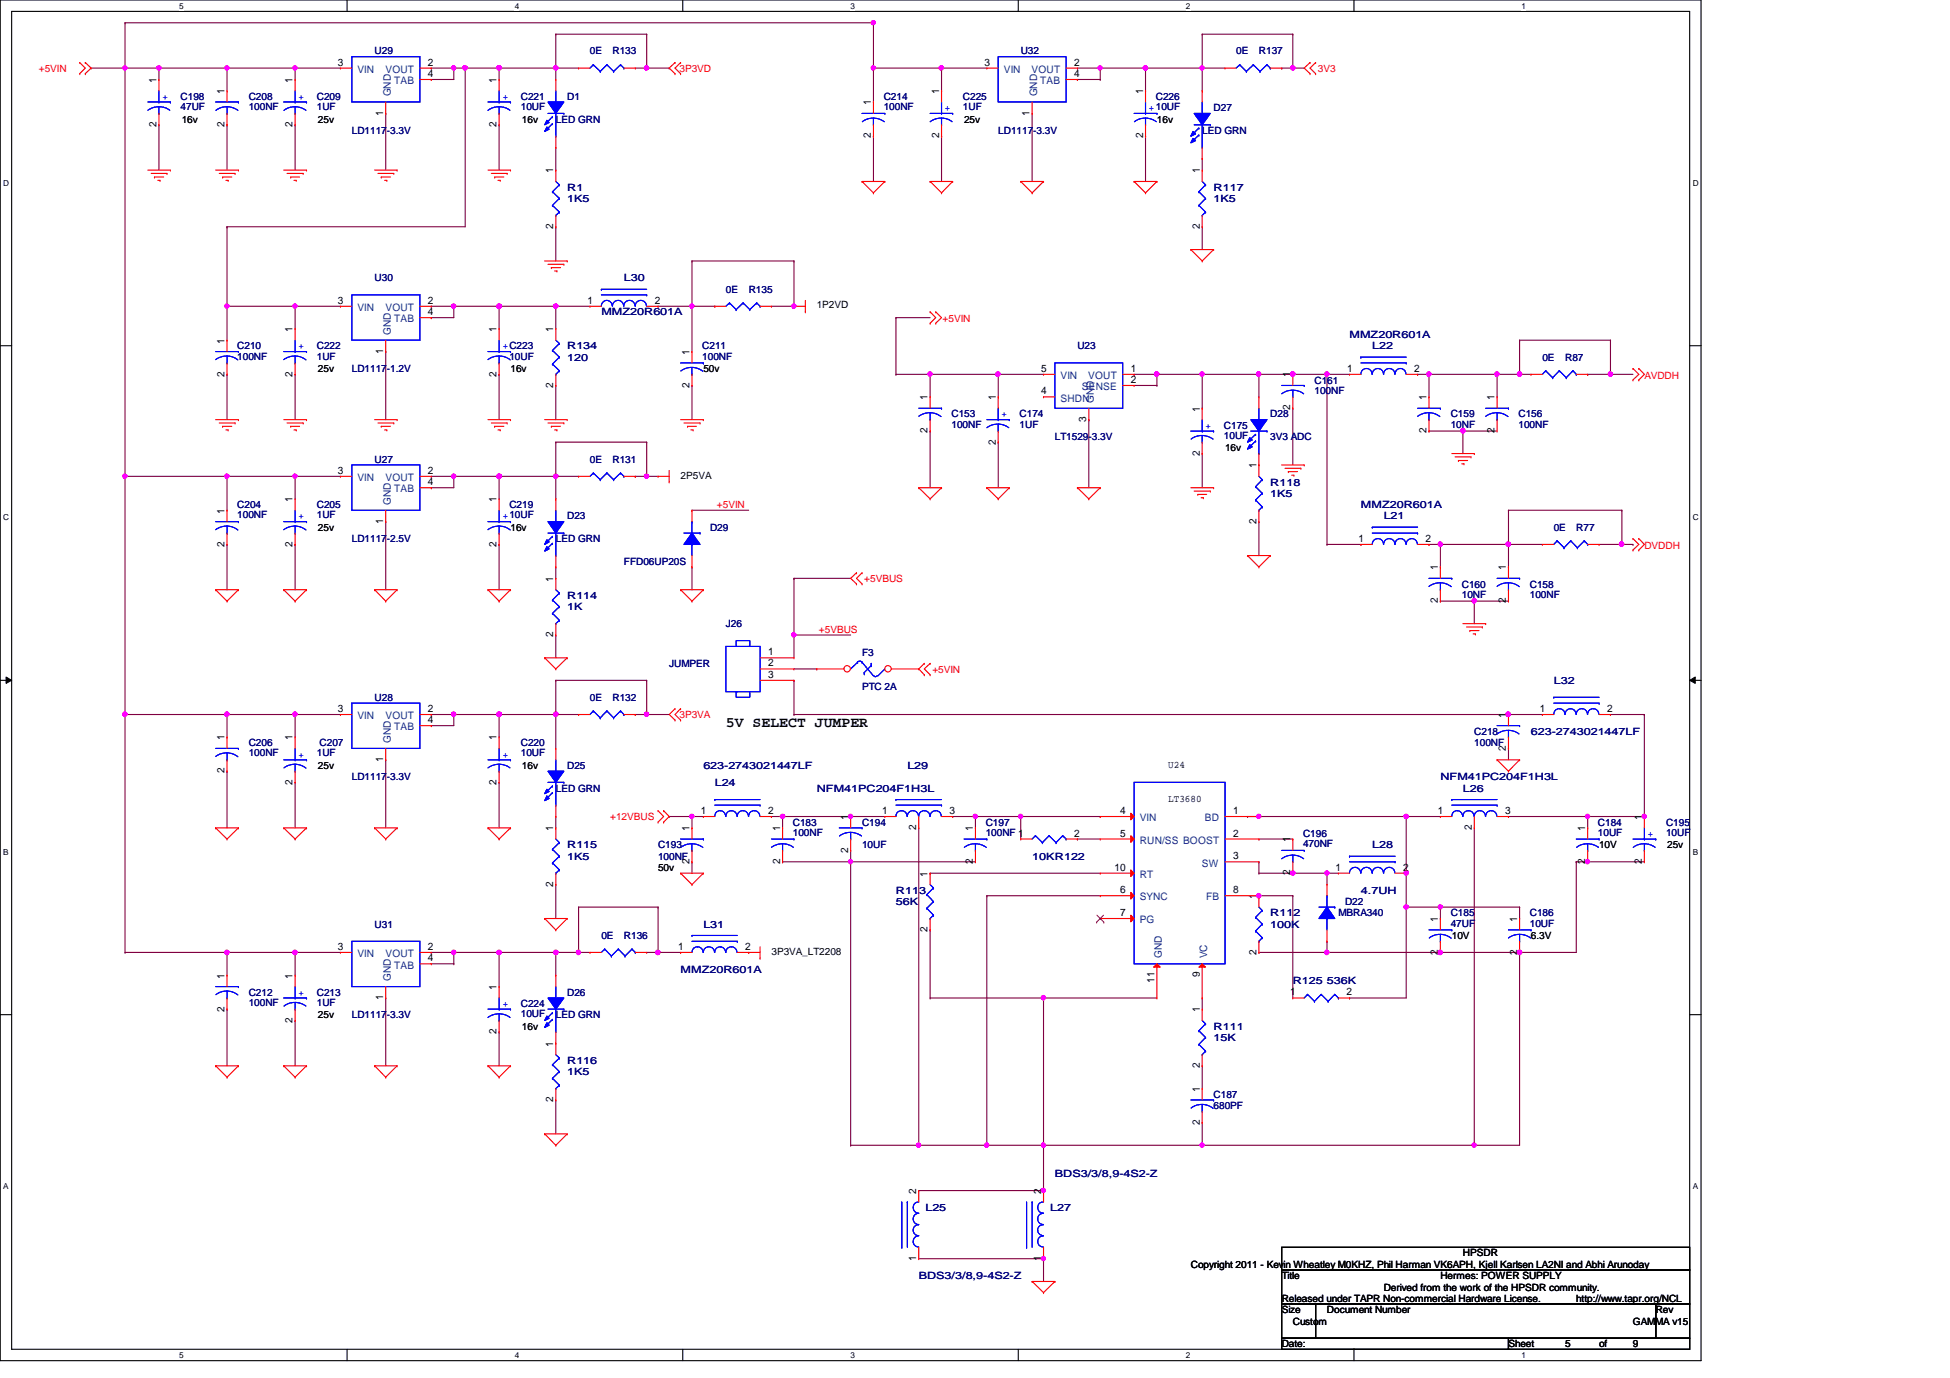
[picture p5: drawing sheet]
<svg xmlns="http://www.w3.org/2000/svg" width="297mm" height="210mm" viewBox="0 0 297 210" stroke-linecap="round" stroke-linejoin="round" font-family="sans-serif">
<defs><g id="words">
<text font-size="2.2" x="110.6" y="110.7">5V SELECT JUMPER</text>
<g font-size="1.6">
<text x="51.5" y="10">3</text>
<text x="65.2" y="10">2</text>
<text x="65.2" y="11.7">4</text>
<text x="149.9" y="10">3</text>
<text x="163.6" y="10">2</text>
<text x="163.6" y="11.7">4</text>
<text x="23.8" y="12.6" transform="rotate(-90 23.8 12.6)">1</text>
<text x="34.2" y="14.3" transform="rotate(-90 34.2 14.3)">1</text>
<text x="44.6" y="12.6" transform="rotate(-90 44.6 12.6)">1</text>
<text x="58.4" y="17.6" transform="rotate(-90 58.4 17.6)">1</text>
<text x="75.6" y="12.6" transform="rotate(-90 75.6 12.6)">1</text>
<text x="132.7" y="16" transform="rotate(-90 132.7 16)">1</text>
<text x="143" y="14.3" transform="rotate(-90 143 14.3)">1</text>
<text x="156.8" y="17.6" transform="rotate(-90 156.8 17.6)">1</text>
<text x="174.1" y="14.3" transform="rotate(-90 174.1 14.3)">1</text>
<text x="23.8" y="19.3" transform="rotate(-90 23.8 19.3)">2</text>
<text x="34.2" y="19.3" transform="rotate(-90 34.2 19.3)">2</text>
<text x="44.6" y="19.3" transform="rotate(-90 44.6 19.3)">2</text>
<text x="75.6" y="19.3" transform="rotate(-90 75.6 19.3)">2</text>
<text x="132.7" y="21.1" transform="rotate(-90 132.7 21.1)">2</text>
<text x="143" y="21.1" transform="rotate(-90 143 21.1)">2</text>
<text x="174.1" y="21.1" transform="rotate(-90 174.1 21.1)">2</text>
<text x="84.3" y="26.4" transform="rotate(-90 84.3 26.4)">1</text>
<text x="182.7" y="26.4" transform="rotate(-90 182.7 26.4)">1</text>
<text x="84.3" y="34.9" transform="rotate(-90 84.3 34.9)">2</text>
<text x="182.7" y="34.9" transform="rotate(-90 182.7 34.9)">2</text>
<text x="51.5" y="46.3">3</text>
<text x="65.2" y="46.3">2</text>
<text x="89.5" y="46.3">1</text>
<text x="99.7" y="46.3">2</text>
<text x="34.2" y="52.3" transform="rotate(-90 34.2 52.3)">1</text>
<text x="44.6" y="50.6" transform="rotate(-90 44.6 50.6)">1</text>
<text x="58.4" y="53.9" transform="rotate(-90 58.4 53.9)">1</text>
<text x="65.2" y="48">4</text>
<text x="75.6" y="50.6" transform="rotate(-90 75.6 50.6)">1</text>
<text x="84.3" y="50.6" transform="rotate(-90 84.3 50.6)">1</text>
<text x="34.2" y="57.4" transform="rotate(-90 34.2 57.4)">2</text>
<text x="44.6" y="57.4" transform="rotate(-90 44.6 57.4)">2</text>
<text x="75.6" y="57.4" transform="rotate(-90 75.6 57.4)">2</text>
<text x="84.3" y="59.1" transform="rotate(-90 84.3 59.1)">2</text>
<text x="105" y="59.1" transform="rotate(-90 105 59.1)">2</text>
<text x="105" y="54.1" transform="rotate(-90 105 54.1)">1</text>
<text x="158.6" y="56.6">5</text>
<text x="172.3" y="56.6">1</text>
<text x="172.3" y="58.3">2</text>
<text x="196.6" y="57.5" transform="rotate(-90 196.6 57.5)">1</text>
<text x="205.2" y="56.6">1</text>
<text x="215.4" y="56.6">2</text>
<text x="141.3" y="66" transform="rotate(-90 141.3 66)">2</text>
<text x="141.3" y="61" transform="rotate(-90 141.3 61)">1</text>
<text x="151.7" y="61" transform="rotate(-90 151.7 61)">1</text>
<text x="158.6" y="60.1">4</text>
<text x="165.5" y="64.3" transform="rotate(-90 165.5 64.3)">3</text>
<text x="182.7" y="62.7" transform="rotate(-90 182.7 62.7)">1</text>
<text x="196.6" y="62.5" transform="rotate(-90 196.6 62.5)">2</text>
<text x="217.3" y="66" transform="rotate(-90 217.3 66)">2</text>
<text x="217.3" y="61" transform="rotate(-90 217.3 61)">1</text>
<text x="227.7" y="66" transform="rotate(-90 227.7 66)">2</text>
<text x="227.7" y="61" transform="rotate(-90 227.7 61)">1</text>
<text x="151.7" y="67.7" transform="rotate(-90 151.7 67.7)">2</text>
<text x="182.7" y="69.4" transform="rotate(-90 182.7 69.4)">2</text>
<text x="191.4" y="71.3" transform="rotate(-90 191.4 71.3)">1</text>
<text x="44.6" y="76.5" transform="rotate(-90 44.6 76.5)">1</text>
<text x="51.5" y="72.2">3</text>
<text x="65.2" y="72.2">2</text>
<text x="65.2" y="73.9">4</text>
<text x="75.6" y="76.5" transform="rotate(-90 75.6 76.5)">1</text>
<text x="34.2" y="83.3" transform="rotate(-90 34.2 83.3)">2</text>
<text x="34.2" y="78.2" transform="rotate(-90 34.2 78.2)">1</text>
<text x="44.6" y="83.3" transform="rotate(-90 44.6 83.3)">2</text>
<text x="58.4" y="79.8" transform="rotate(-90 58.4 79.8)">1</text>
<text x="75.6" y="83.3" transform="rotate(-90 75.6 83.3)">2</text>
<text x="191.4" y="79.8" transform="rotate(-90 191.4 79.8)">2</text>
<text x="206.9" y="82.5">1</text>
<text x="217.2" y="82.5">2</text>
<text x="84.3" y="88.6" transform="rotate(-90 84.3 88.6)">1</text>
<text x="219" y="86.9" transform="rotate(-90 219 86.9)">1</text>
<text x="229.4" y="86.9" transform="rotate(-90 229.4 86.9)">1</text>
<text x="219" y="91.9" transform="rotate(-90 219 91.9)">2</text>
<text x="229.4" y="91.9" transform="rotate(-90 229.4 91.9)">2</text>
<text x="84.3" y="97.1" transform="rotate(-90 84.3 97.1)">2</text>
<text x="117" y="99.8">1</text>
<text x="117" y="101.5">2</text>
<text x="117" y="103.3">3</text>
<text x="34.2" y="112.8" transform="rotate(-90 34.2 112.8)">1</text>
<text x="44.6" y="112.8" transform="rotate(-90 44.6 112.8)">1</text>
<text x="51.5" y="108.5">3</text>
<text x="65.2" y="108.5">2</text>
<text x="65.2" y="110.2">4</text>
<text x="75.6" y="112.8" transform="rotate(-90 75.6 112.8)">1</text>
<text x="229.4" y="109.3" transform="rotate(-90 229.4 109.3)">1</text>
<text x="234.6" y="108.5">1</text>
<text x="244.8" y="108.5">2</text>
<text x="34.2" y="117.8" transform="rotate(-90 34.2 117.8)">2</text>
<text x="44.6" y="119.5" transform="rotate(-90 44.6 119.5)">2</text>
<text x="58.4" y="116.1" transform="rotate(-90 58.4 116.1)">1</text>
<text x="75.6" y="119.5" transform="rotate(-90 75.6 119.5)">2</text>
<text x="229.4" y="114.3" transform="rotate(-90 229.4 114.3)">2</text>
<text x="106.8" y="124">1</text>
<text x="117" y="124">2</text>
<text x="129.2" y="124.9" transform="rotate(-90 129.2 124.9)">1</text>
<text x="134.4" y="124">1</text>
<text x="144.6" y="124">3</text>
<text x="170.6" y="124">4</text>
<text x="187.8" y="124">1</text>
<text x="219" y="124">1</text>
<text x="229.3" y="124">3</text>
<text x="250.1" y="124.9" transform="rotate(-90 250.1 124.9)">1</text>
<text x="84.3" y="126.6" transform="rotate(-90 84.3 126.6)">1</text>
<text x="105" y="131.6" transform="rotate(-90 105 131.6)">2</text>
<text x="105" y="126.6" transform="rotate(-90 105 126.6)">1</text>
<text x="118.8" y="131.6" transform="rotate(-90 118.8 131.6)">2</text>
<text x="118.8" y="126.6" transform="rotate(-90 118.8 126.6)">1</text>
<text x="129.2" y="129.9" transform="rotate(-90 129.2 129.9)">2</text>
<text x="139.6" y="126.4" transform="rotate(-90 139.6 126.4)">2</text>
<text x="148.2" y="131.6" transform="rotate(-90 148.2 131.6)">2</text>
<text x="148.2" y="126.6" transform="rotate(-90 148.2 126.6)">1</text>
<text x="163.6" y="127.4">2</text>
<text x="170.6" y="127.4">5</text>
<text x="187.8" y="127.4">2</text>
<text x="187.8" y="130.9">3</text>
<text x="196.6" y="128.3" transform="rotate(-90 196.6 128.3)">1</text>
<text x="224.2" y="126.4" transform="rotate(-90 224.2 126.4)">2</text>
<text x="241.5" y="131.6" transform="rotate(-90 241.5 131.6)">2</text>
<text x="241.5" y="126.6" transform="rotate(-90 241.5 126.6)">1</text>
<text x="250.1" y="131.6" transform="rotate(-90 250.1 131.6)">2</text>
<text x="84.3" y="135.1" transform="rotate(-90 84.3 135.1)">2</text>
<text x="141.3" y="133.5" transform="rotate(-90 141.3 133.5)">1</text>
<text x="169.8" y="132.6">10</text>
<text x="170.6" y="136.1">6</text>
<text x="187.8" y="136.1">8</text>
<text x="191.4" y="136.9" transform="rotate(-90 191.4 136.9)">1</text>
<text x="196.6" y="133.3" transform="rotate(-90 196.6 133.3)">2</text>
<text x="203.5" y="132.6">1</text>
<text x="213.7" y="132.6">2</text>
<text x="141.3" y="142" transform="rotate(-90 141.3 142)">2</text>
<text x="170.6" y="139.5">7</text>
<text x="219" y="140.4" transform="rotate(-90 219 140.4)">1</text>
<text x="231.1" y="140.4" transform="rotate(-90 231.1 140.4)">1</text>
<text x="34.2" y="149.1" transform="rotate(-90 34.2 149.1)">1</text>
<text x="44.6" y="149.1" transform="rotate(-90 44.6 149.1)">1</text>
<text x="51.5" y="144.7">3</text>
<text x="65.2" y="144.7">2</text>
<text x="65.2" y="146.4">4</text>
<text x="103.3" y="144.7">1</text>
<text x="113.5" y="144.7">2</text>
<text x="175.8" y="149.7" transform="rotate(-90 175.8 149.7)">11</text>
<text x="182.7" y="148.9" transform="rotate(-90 182.7 148.9)">9</text>
<text x="191.4" y="145.5" transform="rotate(-90 191.4 145.5)">2</text>
<text x="219" y="145.5" transform="rotate(-90 219 145.5)">2</text>
<text x="231.1" y="145.5" transform="rotate(-90 231.1 145.5)">2</text>
<text x="34.2" y="154.1" transform="rotate(-90 34.2 154.1)">2</text>
<text x="44.6" y="155.8" transform="rotate(-90 44.6 155.8)">2</text>
<text x="58.4" y="152.4" transform="rotate(-90 58.4 152.4)">1</text>
<text x="75.6" y="150.8" transform="rotate(-90 75.6 150.8)">1</text>
<text x="182.7" y="154.2" transform="rotate(-90 182.7 154.2)">1</text>
<text x="196.6" y="151.6">1</text>
<text x="205.1" y="151.6">2</text>
<text x="75.6" y="157.5" transform="rotate(-90 75.6 157.5)">2</text>
<text x="84.3" y="159.4" transform="rotate(-90 84.3 159.4)">1</text>
<text x="84.3" y="167.9" transform="rotate(-90 84.3 167.9)">2</text>
<text x="182.7" y="166.3" transform="rotate(-90 182.7 166.3)">1</text>
<text x="182.7" y="162.7" transform="rotate(-90 182.7 162.7)">2</text>
<text x="182.7" y="171.4" transform="rotate(-90 182.7 171.4)">2</text>
<text x="139.6" y="181.9" transform="rotate(-90 139.6 181.9)">2</text>
<text x="158.6" y="181.9" transform="rotate(-90 158.6 181.9)">2</text>
<text x="139.6" y="192.1" transform="rotate(-90 139.6 192.1)">1</text>
<text x="158.6" y="192.1" transform="rotate(-90 158.6 192.1)">1</text>
</g>
<g font-size="1.6" fill="#004080">
<text x="54.4" y="11.1">VIN</text>
<text x="58.7" y="11.1">VOUT</text>
<text x="152.9" y="11.1">VIN</text>
<text x="157.1" y="11.1">VOUT</text>
<text x="59.5" y="14.7" transform="rotate(-90 59.5 14.7)">GND</text>
<text x="60" y="12.8">TAB</text>
<text x="158" y="14.7" transform="rotate(-90 158 14.7)">GND</text>
<text x="158.5" y="12.8">TAB</text>
<text x="54.4" y="47.4">VIN</text>
<text x="58.7" y="47.4">VOUT</text>
<text x="59.5" y="51" transform="rotate(-90 59.5 51)">GND</text>
<text x="60" y="49.1">TAB</text>
<text x="161.5" y="57.7">VIN</text>
<text x="164.8" y="59.4">SENSE</text>
<text x="165.8" y="57.7">VOUT</text>
<text x="161.5" y="61.2">SHDN</text>
<text x="166.6" y="61.3" transform="rotate(-90 166.6 61.3)">GND</text>
<text x="54.4" y="73.3">VIN</text>
<text x="58.7" y="73.3">VOUT</text>
<text x="59.5" y="76.9" transform="rotate(-90 59.5 76.9)">GND</text>
<text x="60" y="75">TAB</text>
<text x="54.4" y="109.6">VIN</text>
<text x="58.7" y="109.6">VOUT</text>
<text x="59.5" y="113.2" transform="rotate(-90 59.5 113.2)">GND</text>
<text x="60" y="111.3">TAB</text>
<text x="173.6" y="125.1">VIN</text>
<text x="183.6" y="125.1">BD</text>
<text x="173.6" y="128.5">RUN/SS BOOST</text>
<text x="183.1" y="132">SW</text>
<text x="173.6" y="133.7">RT</text>
<text x="173.6" y="137.2">SYNC</text>
<text x="183.7" y="137.2">FB</text>
<text x="173.6" y="140.6">PG</text>
<text x="54.4" y="145.8">VIN</text>
<text x="58.7" y="145.8">VOUT</text>
<text x="59.5" y="149.4" transform="rotate(-90 59.5 149.4)">GND</text>
<text x="60" y="147.5">TAB</text>
<text x="177" y="146" transform="rotate(-90 177 146)">GND</text>
<text x="183.9" y="146" transform="rotate(-90 183.9 146)">VC</text>
</g>
<g font-size="1.5" fill="#f00">
<text x="5.9" y="10.9">+5VIN</text>
<text x="103.5" y="10.9">3P3VD</text>
<text x="200.7" y="10.9">3V3</text>
<text x="143.6" y="49.1">+5VIN</text>
<text x="250.5" y="57.7">AVDDH</text>
<text x="109.2" y="77.4">+5VIN</text>
<text x="250.5" y="83.6">DVDDH</text>
<text x="131.7" y="88.6">+5VBUS</text>
<text x="124.8" y="96.4">+5VBUS</text>
<text x="142" y="102.4">+5VIN</text>
<text x="103.5" y="109.3">3P3VA</text>
<text x="93" y="124.9">+12VBUS</text>
</g>
<g font-size="1.5" fill="#000080">
<text x="57.1" y="8.3">U29</text>
<text x="89.9" y="8.3">0E</text>
<text x="93.3" y="8.3">R133</text>
<text x="155.5" y="8.3">U32</text>
<text x="188.3" y="8.3">0E</text>
<text x="191.8" y="8.3">R137</text>
<text x="27.5" y="15.2">C198</text>
<text x="27.5" y="16.8">47UF</text>
<text x="37.9" y="15.2">C208</text>
<text x="37.9" y="16.8">100NF</text>
<text x="48.3" y="15.2">C209</text>
<text x="48.3" y="16.8">1UF</text>
<text x="79.3" y="15.2">C221</text>
<text x="79.3" y="16.8">10UF</text>
<text x="86.4" y="15.2">D1</text>
<text x="134.6" y="15.2">C214</text>
<text x="134.6" y="16.8">100NF</text>
<text x="146.7" y="15.2">C225</text>
<text x="146.7" y="16.8">1UF</text>
<text x="176.1" y="15.2">C226</text>
<text x="184.9" y="16.9">D27</text>
<text x="53.6" y="20.4">LD1117-3.3V</text>
<text x="84.7" y="18.7">LED GRN</text>
<text x="152.1" y="20.4">LD1117-3.3V</text>
<text x="183.1" y="20.4">LED GRN</text>
<text x="86.4" y="29">R1</text>
<text x="184.9" y="29">R117</text>
<text x="86.4" y="30.8">1K5</text>
<text x="184.9" y="30.8">1K5</text>
<text x="57.1" y="42.8">U30</text>
<text x="95" y="42.8">L30</text>
<text x="110.6" y="44.6">0E</text>
<text x="114" y="44.6">R135</text>
<text x="36.1" y="53.2">C210</text>
<text x="48.3" y="53.2">C222</text>
<text x="86.4" y="53.2">R134</text>
<text x="91.6" y="48">MMZ20R601A</text>
<text x="107" y="53.2">C211</text>
<text x="164.1" y="53.2">U23</text>
<text x="205.6" y="51.5">MMZ20R601A</text>
<text x="209" y="53.2">L22</text>
<text x="36.1" y="54.8">100NF</text>
<text x="48.3" y="54.8">1UF</text>
<text x="53.6" y="56.7">LD1117-1.2V</text>
<text x="77.6" y="54.8">10UF</text>
<text x="86.4" y="54.9">120</text>
<text x="107" y="54.8">100NF</text>
<text x="200.2" y="58.4">C161</text>
<text x="200.2" y="59.9">100NF</text>
<text x="234.9" y="54.9">0E</text>
<text x="238.4" y="54.9">R87</text>
<text x="144.9" y="63.6">C153</text>
<text x="144.9" y="65.2">100NF</text>
<text x="155.3" y="63.6">C174</text>
<text x="155.3" y="65.2">1UF</text>
<text x="186.4" y="65.3">C175</text>
<text x="193.5" y="63.6">D28</text>
<text x="221" y="63.6">C159</text>
<text x="221" y="65.2">10NF</text>
<text x="231.3" y="63.6">C156</text>
<text x="231.3" y="65.2">100NF</text>
<text x="57.1" y="70.5">U27</text>
<text x="89.9" y="70.5">0E</text>
<text x="93.3" y="70.5">R131</text>
<text x="160.7" y="67.1">LT1529-3.3V</text>
<text x="186.4" y="66.9">10UF</text>
<text x="193.5" y="67.1">3V3 ADC</text>
<text x="36.1" y="77.4">C204</text>
<text x="48.3" y="77.4">C205</text>
<text x="77.6" y="77.4">C219</text>
<text x="193.5" y="74">R118</text>
<text x="193.5" y="75.7">1K5</text>
<text x="207.3" y="77.4">MMZ20R601A</text>
<text x="36.1" y="79">100NF</text>
<text x="48.3" y="79">1UF</text>
<text x="53.6" y="82.6">LD1117-2.5V</text>
<text x="84.7" y="82.6">LED GRN</text>
<text x="86.4" y="79.1">D23</text>
<text x="108.2" y="80.9">D29</text>
<text x="210.8" y="79.1">L21</text>
<text x="236.7" y="80.9">0E</text>
<text x="240.1" y="80.9">R77</text>
<text x="95" y="86">FFD06UP20S</text>
<text x="222.7" y="89.5">C160</text>
<text x="233" y="89.5">C158</text>
<text x="86.4" y="91.2">R114</text>
<text x="86.4" y="93">1K</text>
<text x="110.6" y="95.5">J26</text>
<text x="222.7" y="91.1">10NF</text>
<text x="233" y="91.1">100NF</text>
<text x="101.9" y="101.6">JUMPER</text>
<text x="131.3" y="99.9">F3</text>
<text x="57.1" y="106.8">U28</text>
<text x="89.9" y="106.8">0E</text>
<text x="93.3" y="106.8">R132</text>
<text x="131.3" y="105">PTC 2A</text>
<text x="236.7" y="104.2">L32</text>
<text x="37.9" y="113.7">C206</text>
<text x="48.7" y="113.7">C207</text>
<text x="79.3" y="113.7">C220</text>
<text x="224.6" y="111.9">C218</text>
<text x="224.6" y="113.7">100NF</text>
<text x="233.2" y="111.9">623-2743021447LF</text>
<text x="37.9" y="115.2">100NF</text>
<text x="48.3" y="115.2">1UF</text>
<text x="53.6" y="118.9">LD1117-3.3V</text>
<text x="79.3" y="115.2">10UF</text>
<text x="86.4" y="117.1">D25</text>
<text x="107.1" y="117.1">623-2743021447LF</text>
<text x="108.9" y="119.7">L24</text>
<text x="138.2" y="117.1">L29</text>
<text x="219.4" y="118.9">NFM41PC204F1H3L</text>
<text x="84.7" y="120.6">LED GRN</text>
<text x="120.8" y="125.8">C183</text>
<text x="124.4" y="120.6">NFM41PC204F1H3L</text>
<text x="131.3" y="125.8">C194</text>
<text x="150.2" y="125.8">C197</text>
<text x="222.8" y="120.6">L26</text>
<text x="243.4" y="125.8">C184</text>
<text x="253.8" y="125.8">C195</text>
<text x="86.4" y="129.2">R115</text>
<text x="86.4" y="130.9">1K5</text>
<text x="100.2" y="129.2">C193</text>
<text x="100.2" y="130.9">100NF</text>
<text x="120.8" y="127.3">100NF</text>
<text x="131.3" y="129.2">10UF</text>
<text x="150.2" y="127.3">100NF 1</text>
<text x="157.2" y="130.9">10KR122</text>
<text x="198.5" y="127.5">C196</text>
<text x="198.5" y="129">470NF</text>
<text x="209" y="129.2">L28</text>
<text x="243.4" y="127.3">10UF</text>
<text x="253.8" y="127.3">10UF</text>
<text x="136.5" y="136.1">R113</text>
<text x="136.5" y="137.8">56K</text>
<text x="204.9" y="137.8">D22</text>
<text x="207.3" y="136.1">4.7UH</text>
<text x="57.1" y="141.3">U31</text>
<text x="91.6" y="143">0E</text>
<text x="95" y="143">R136</text>
<text x="107.1" y="141.3">L31</text>
<text x="193.5" y="139.6">R112</text>
<text x="193.5" y="141.3">100K</text>
<text x="203.9" y="139.6">MBRA340</text>
<text x="221" y="139.6">C185</text>
<text x="221" y="141.1">47UF</text>
<text x="233" y="139.6">C186</text>
<text x="233" y="141.1">10UF</text>
<text x="103.7" y="148.2">MMZ20R601A</text>
<text x="196.9" y="149.9">R125 536K</text>
<text x="37.9" y="151.7">C212</text>
<text x="37.9" y="153.2">100NF</text>
<text x="48.3" y="151.7">C213</text>
<text x="48.3" y="153.2">1UF</text>
<text x="53.6" y="155.1">LD1117-3.3V</text>
<text x="79.3" y="153.4">C224</text>
<text x="79.3" y="154.9">10UF</text>
<text x="84.7" y="155.1">LED GRN</text>
<text x="86.4" y="151.7">D26</text>
<text x="184.9" y="156.8">R111</text>
<text x="184.9" y="158.6">15K</text>
<text x="86.4" y="162.1">R116</text>
<text x="86.4" y="163.7">1K5</text>
<text x="184.9" y="167.2">C187</text>
<text x="184.9" y="169">680PF</text>
<text x="160.7" y="179.3">BDS3/3/8,9-4S2-Z</text>
<text x="141" y="184.5">L25</text>
<text x="160" y="184.5">L27</text>
<text x="140" y="194.9">BDS3/3/8,9-4S2-Z</text>
</g>
<g font-size="1.5" fill="#00f">
<text x="24.8" y="15.2">+</text>
<text x="45.5" y="15.2">+</text>
<text x="76.6" y="15.2">+</text>
<text x="143.9" y="16.9">+</text>
<text x="175" y="16.9">+10UF</text>
<text x="45.5" y="53.2">+</text>
<text x="76.6" y="53.2">+C223</text>
<text x="152.6" y="63.6">+</text>
<text x="183.6" y="65.3">+</text>
<text x="45.5" y="79.1">+</text>
<text x="76.6" y="79.1">+10UF</text>
<text x="45.5" y="115.4">+</text>
<text x="76.6" y="115.4">+</text>
<text x="251" y="127.5">+</text>
<text x="45.5" y="151.7">+</text>
<text x="76.6" y="153.4">+</text>
</g>
<g font-size="1.5">
<text x="27.7" y="18.7">16v</text>
<text x="48.4" y="18.7">25v</text>
<text x="79.5" y="18.7">16v</text>
<text x="146.9" y="18.7">25v</text>
<text x="176.2" y="18.7">16v</text>
<text x="124.4" y="47">1P2VD</text>
<text x="48.4" y="56.7">25v</text>
<text x="77.8" y="56.7">16v</text>
<text x="107.1" y="56.7">50v</text>
<text x="186.6" y="68.7">16v</text>
<text x="103.7" y="72.9">2P5VA</text>
<text x="48.4" y="80.9">25v</text>
<text x="77.8" y="80.9">16v</text>
<text x="48.4" y="117.1">25v</text>
<text x="79.5" y="117.1">16v</text>
<text x="178" y="117">U24</text>
<text x="178" y="122.1">LT3680</text>
<text x="243.6" y="129.2">10V</text>
<text x="254" y="129.2">25v</text>
<text x="100.2" y="132.7">50v</text>
<text x="221.1" y="143">10V</text>
<text x="233.2" y="143">6.3V</text>
<text x="117.5" y="145.5">3P3VA_LT2208</text>
<text x="48.4" y="155.1">25v</text>
<text x="79.5" y="156.8">16v</text>
<text x="222.8" y="191.4">HPSDR</text>
<text x="181.4" y="193.1">Copyright 2011 - Kevin Wheatley M0KHZ, Phil Harman VK6APH, Kjell Karlsen LA2NI and Abhi Arunoday</text>
<text x="195.2" y="194.9">Title</text>
<text x="210.8" y="196.6">Derived from the work of the HPSDR community.</text>
<text x="219.4" y="194.9">Hermes: POWER SUPPLY</text>
<text x="195.2" y="200">Size</text>
<text x="195.2" y="198.3">Released under TAPR Non-commercial Hardware License.</text>
<text x="196.9" y="201.8">Custom</text>
<text x="202.1" y="200">Document Number</text>
<text x="240.1" y="198.3">http://www.tapr.org/NCL</text>
<text x="248.7" y="201.8">GAMMA v15</text>
<text x="252.2" y="200">Rev</text>
<text x="195.2" y="205.2">Date:</text>
<text x="229.8" y="205.2">Sheet</text>
<text x="238.4" y="205.2">5</text>
<text x="243.6" y="205.2">of</text>
<text x="248.7" y="205.2">9</text>
</g>
<g font-size="1.3">
<text x="27.3" y="1.4">5</text>
<text x="78.4" y="1.4">4</text>
<text x="129.5" y="1.4">3</text>
<text x="180.6" y="1.4">2</text>
<text x="231.8" y="1.4">1</text>
<text x=".5" y="28.3">D</text>
<text x="257.8" y="28.3">D</text>
<text x=".5" y="79.2">C</text>
<text x="257.8" y="79.2">C</text>
<text x=".5" y="130.2">B</text>
<text x="257.8" y="130.2">B</text>
<text x=".5" y="181.1">A</text>
<text x="257.8" y="181.1">A</text>
<text x="27.3" y="206.9">5</text>
<text x="78.4" y="206.9">4</text>
<text x="129.5" y="206.9">3</text>
<text x="180.6" y="206.9">2</text>
<text x="231.8" y="206.9">1</text>
</g>
</g></defs>
<path d="M0 0h259.1v207.3h-259.1zM1.8 1.7h255.6v203.8h-255.6z" fill="none" stroke="#000" stroke-width=".17"/>
<g fill="#fff">
<path d="M27.3 .2h.7v1.4h-.7z"/>
<path d="M27.3 205.7h.7v1.4h-.7z"/>
</g>
<path d="M52.9 0v1.7M52.9 205.5v1.8" fill="none" stroke="#000" stroke-width=".17"/>
<g fill="#fff">
<path d="M78.4 .2h.7v1.4h-.7z"/>
<path d="M78.4 205.7h.7v1.4h-.7z"/>
</g>
<path d="M104 0v1.7M104 205.5v1.8" fill="none" stroke="#000" stroke-width=".17"/>
<g fill="#fff">
<path d="M129.5 .2h.7v1.4h-.7z"/>
<path d="M129.5 205.7h.7v1.4h-.7z"/>
</g>
<path d="M155.1 0v1.7M155.1 205.5v1.8" fill="none" stroke="#000" stroke-width=".17"/>
<g fill="#fff">
<path d="M180.6 .2h.7v1.4h-.7z"/>
<path d="M180.6 205.7h.7v1.4h-.7z"/>
</g>
<path d="M206.2 0v1.7M206.2 205.5v1.8" fill="none" stroke="#000" stroke-width=".17"/>
<g fill="#fff">
<path d="M231.8 .2h.6v1.4h-.6z"/>
<path d="M231.8 205.7h.6v1.4h-.6z"/>
<path d="M.5 27.2h.9v1.4h-.9z"/>
<path d="M257.8 27.2h.9v1.4h-.9z"/>
<path d="M.5 78.1h.9v1.4h-.9z"/>
<path d="M257.8 78.1h.9v1.4h-.9z"/>
</g>
<path d="M0 52.7h1.8M257.4 52.7h1.7" fill="none" stroke="#000" stroke-width=".17"/>
<g fill="#fff">
<path d="M.5 129.1h.8v1.4h-.8z"/>
<path d="M257.8 129.1h.9v1.4h-.9z"/>
</g>
<path d="M0 103.6h1.8M257.4 103.6h1.7" fill="none" stroke="#000" stroke-width=".17"/>
<path d="M.9 103.1l.9 .5-.9 .5zM257.4 103.6l.8-.5v1z" fill="#000"/>
<path d="M.9 103.1l.9 .5-.9 .5zM257.4 103.6l.8-.5v1z" fill="none" stroke="#000" stroke-width=".15"/>
<g fill="#fff">
<path d="M.5 180h.8v1.4h-.8z"/>
<path d="M257.8 180h.9v1.4h-.9z"/>
</g>
<path d="M0 154.6h1.8M257.4 154.6h1.7" fill="none" stroke="#000" stroke-width=".17"/>
<path d="M45 10.4h.1M45 10.4h6.9" fill="none" stroke="#800040" stroke-width=".17"/>
<circle cx="44.9" cy="10.3" r=".32" fill="#f0f"/>
<circle cx="44.9" cy="10.3" r=".32" fill="none" stroke="#f0f" stroke-width=".17"/>
<path d="M34.6 10.4h.1M34.6 10.4h10.4M45 10.4h.1M45 10.4v1.7" fill="none" stroke="#800040" stroke-width=".17"/>
<circle cx="34.6" cy="10.3" r=".32" fill="#f0f"/>
<circle cx="34.6" cy="10.3" r=".32" fill="none" stroke="#f0f" stroke-width=".17"/>
<path d="M24.2 10.4h.1M24.2 10.4h10.4M34.6 10.4h.1M34.6 10.4v3.4" fill="none" stroke="#800040" stroke-width=".17"/>
<circle cx="24.2" cy="10.3" r=".33" fill="#f0f"/>
<circle cx="24.2" cy="10.3" r=".33" fill="none" stroke="#f0f" stroke-width=".17"/>
<g fill="none" stroke="#800040" stroke-width=".17">
<path d="M19 10.4h.1M19 10.4h5.2M24.2 10.4h.1M24.2 19h.1M24.2 10.4v1.7M24.2 19v6.9M34.6 19h.1M34.6 19v6.9M45 19h.1M45 19v6.9M69.1 10.4h1.8M70.9 10.4h.1"/>
<path d="M76 19h.1M76 19v6.9M84.7 22.5h.1M84.7 22.5v3.4"/>
</g>
<circle cx="69.1" cy="10.3" r=".32" fill="#f0f"/>
<circle cx="69.1" cy="10.3" r=".32" fill="none" stroke="#f0f" stroke-width=".17"/>
<circle cx="70.8" cy="10.3" r=".32" fill="#f0f"/>
<circle cx="70.8" cy="10.3" r=".32" fill="none" stroke="#f0f" stroke-width=".17"/>
<path d="M65.7 12.1h.1M69.1 10.4h.1M69.1 10.4v1.7h-3.4M76 10.4h.1M76 10.4v1.7M84.7 10.4h.1M84.7 10.4v1.7M84.7 34.5h.1M84.7 34.5v5.3M45 46.7h.1M45 46.7h6.9" fill="none" stroke="#800040" stroke-width=".17"/>
<circle cx="44.9" cy="46.6" r=".32" fill="#f0f"/>
<circle cx="44.9" cy="46.6" r=".32" fill="none" stroke="#f0f" stroke-width=".17"/>
<path d="M34.6 46.7h.1M34.6 46.7h10.4M45 46.7h.1M45 46.7v3.4" fill="none" stroke="#800040" stroke-width=".17"/>
<circle cx="34.6" cy="46.6" r=".32" fill="#f0f"/>
<circle cx="34.6" cy="46.6" r=".32" fill="none" stroke="#f0f" stroke-width=".17"/>
<g fill="none" stroke="#800040" stroke-width=".17">
<path d="M34.6 46.7h.1M34.6 57h.1M34.6 46.7v5.1M34.6 57v6.9M45 57h.1M45 57v6.9M65.7 46.7h.1M65.7 46.7h10.3M69.1 46.7h.1M76 57h.1M76 46.7h.1M76 46.7v3.4"/>
<path d="M76 57v6.9"/>
</g>
<circle cx="76" cy="46.6" r=".33" fill="#f0f"/>
<circle cx="76" cy="46.6" r=".33" fill="none" stroke="#f0f" stroke-width=".17"/>
<circle cx="69.1" cy="46.6" r=".32" fill="#f0f"/>
<circle cx="69.1" cy="46.6" r=".32" fill="none" stroke="#f0f" stroke-width=".17"/>
<path d="M65.7 48.4h.1M69.1 46.7h.1M69.1 46.7v1.7h-3.4M84.7 46.7h.1M84.7 46.7h5.2" fill="none" stroke="#800040" stroke-width=".17"/>
<circle cx="84.7" cy="46.6" r=".33" fill="#f0f"/>
<circle cx="84.7" cy="46.6" r=".33" fill="none" stroke="#f0f" stroke-width=".17"/>
<path d="M45 108.8h.1M45 108.8h6.9" fill="none" stroke="#800040" stroke-width=".17"/>
<circle cx="44.9" cy="108.8" r=".33" fill="#f0f"/>
<circle cx="44.9" cy="108.8" r=".33" fill="none" stroke="#f0f" stroke-width=".17"/>
<path d="M58.8 53.6h.1M58.8 53.6v10.3M34.6 108.8h.1M34.6 108.8h10.4M45 108.8h.1M45 108.8v3.5" fill="none" stroke="#800040" stroke-width=".17"/>
<circle cx="34.5" cy="108.8" r=".33" fill="#f0f"/>
<circle cx="34.5" cy="108.8" r=".33" fill="none" stroke="#f0f" stroke-width=".17"/>
<g fill="none" stroke="#800040" stroke-width=".17">
<path d="M34.6 108.8h.1M34.6 117.5h.1M34.6 108.8v3.5M34.6 117.5v8.6M45 119.2h.1M45 119.2v6.9M65.7 108.8h.1M65.7 108.8h10.3M69.1 108.8h.1M76 119.2h.1M76 108.8h.1M76 108.8v3.5"/>
<path d="M76 119.2v6.9"/>
</g>
<circle cx="76" cy="108.8" r=".34" fill="#f0f"/>
<circle cx="76" cy="108.8" r=".34" fill="none" stroke="#f0f" stroke-width=".17"/>
<circle cx="69.1" cy="108.8" r=".33" fill="#f0f"/>
<circle cx="69.1" cy="108.8" r=".33" fill="none" stroke="#f0f" stroke-width=".17"/>
<g fill="none" stroke="#800040" stroke-width=".17">
<path d="M58.8 17.3h.1M58.8 17.3v8.6M58.8 115.7h.1M58.8 115.7v10.4M65.7 110.5h.1M69.1 108.8h.1M69.1 108.8v1.7h-3.4M76 108.8h.1M76 108.8h8.7M84.7 108.8h.1M84.7 108.8v5.2M84.7 134.7h.1"/>
<path d="M84.7 134.7v5.2"/>
</g>
<circle cx="84.7" cy="108.8" r=".34" fill="#f0f"/>
<circle cx="84.7" cy="108.8" r=".34" fill="none" stroke="#f0f" stroke-width=".17"/>
<circle cx="76" cy="108.8" r=".34" fill="#f0f"/>
<circle cx="76" cy="108.8" r=".34" fill="none" stroke="#f0f" stroke-width=".17"/>
<path d="M84.7 46.7h.1M84.7 58.7h.1M84.7 46.7v3.4M84.7 58.7v5.2M105.4 46.7h.1M105.4 46.7v6.9" fill="none" stroke="#800040" stroke-width=".17"/>
<circle cx="105.4" cy="46.6" r=".32" fill="#f0f"/>
<circle cx="105.4" cy="46.6" r=".32" fill="none" stroke="#f0f" stroke-width=".17"/>
<path d="M70.9 10.4h.1M70.9 10.4v24.1M70.9 10.4h5.1M76 10.4h.1M100.2 46.7h.1M100.2 46.7h5.2M105.4 58.7h.1M105.4 58.7v5.2" fill="none" stroke="#800040" stroke-width=".17"/>
<circle cx="70.8" cy="10.3" r=".32" fill="#f0f"/>
<circle cx="70.8" cy="10.3" r=".32" fill="none" stroke="#f0f" stroke-width=".17"/>
<circle cx="76" cy="10.3" r=".33" fill="#f0f"/>
<circle cx="76" cy="10.3" r=".33" fill="none" stroke="#f0f" stroke-width=".17"/>
<path d="M34.6 34.5h.1M34.6 34.5h36.3M34.6 34.5v12.2M45 145.1h.1M45 145.1h6.9" fill="none" stroke="#800040" stroke-width=".17"/>
<circle cx="44.9" cy="145.1" r=".33" fill="#f0f"/>
<circle cx="44.9" cy="145.1" r=".33" fill="none" stroke="#f0f" stroke-width=".17"/>
<path d="M34.6 145.1h.1M34.6 145.1h10.4M45 145.1h.1M45 145.1v3.4" fill="none" stroke="#800040" stroke-width=".17"/>
<circle cx="34.5" cy="145.1" r=".33" fill="#f0f"/>
<circle cx="34.5" cy="145.1" r=".33" fill="none" stroke="#f0f" stroke-width=".17"/>
<path d="M34.6 145.1h.1M34.6 153.7h.1M34.6 145.1v3.4M34.6 153.7v8.6M45 155.4h.1M45 155.4v6.9M69.1 145.1h.1M69.1 145.1h6.9M76 157.2h.1M76 157.2v5.1" fill="none" stroke="#800040" stroke-width=".17"/>
<circle cx="69.1" cy="145.1" r=".33" fill="#f0f"/>
<circle cx="69.1" cy="145.1" r=".33" fill="none" stroke="#f0f" stroke-width=".17"/>
<path d="M45 72.6h.1M45 72.6h6.9M58.8 152h.1M58.8 152v10.3M84.7 167.6h.1M84.7 167.6v5.1" fill="none" stroke="#800040" stroke-width=".17"/>
<circle cx="44.9" cy="72.5" r=".32" fill="#f0f"/>
<circle cx="44.9" cy="72.5" r=".32" fill="none" stroke="#f0f" stroke-width=".17"/>
<path d="M34.6 72.6h.1M34.6 72.6h10.4M45 72.6h.1M45 72.6v3.4" fill="none" stroke="#800040" stroke-width=".17"/>
<circle cx="34.6" cy="72.5" r=".32" fill="#f0f"/>
<circle cx="34.6" cy="72.5" r=".32" fill="none" stroke="#f0f" stroke-width=".17"/>
<g fill="none" stroke="#800040" stroke-width=".17">
<path d="M34.6 72.6h.1M34.6 72.6v5.1M65.7 72.6h.1M65.7 72.6h10.3M69.1 72.6h.1M76 72.6h.1M76 72.6v3.4M34.6 82.9h.1M34.6 82.9v6.9M45 82.9h.1M45 82.9v6.9M76 82.9h.1"/>
<path d="M76 82.9v6.9"/>
</g>
<circle cx="76" cy="72.5" r=".33" fill="#f0f"/>
<circle cx="76" cy="72.5" r=".33" fill="none" stroke="#f0f" stroke-width=".17"/>
<circle cx="69.1" cy="72.5" r=".32" fill="#f0f"/>
<circle cx="69.1" cy="72.5" r=".32" fill="none" stroke="#f0f" stroke-width=".17"/>
<g fill="none" stroke="#800040" stroke-width=".17">
<path d="M58.8 79.5h.1M58.8 79.5v10.3M65.7 74.3h.1M69.1 72.6h.1M69.1 72.6v1.7h-3.4M76 72.6h.1M76 72.6h8.7M84.7 72.6h.1M84.7 72.6v3.4M84.7 86.4h.1M84.7 96.7h.1M84.7 86.4v1.7"/>
<path d="M84.7 96.7v3.5"/>
</g>
<circle cx="84.7" cy="72.5" r=".33" fill="#f0f"/>
<circle cx="84.7" cy="72.5" r=".33" fill="none" stroke="#f0f" stroke-width=".17"/>
<circle cx="76" cy="72.5" r=".33" fill="#f0f"/>
<circle cx="76" cy="72.5" r=".33" fill="none" stroke="#f0f" stroke-width=".17"/>
<path d="M65.7 10.4h.1M65.7 10.4h3.4M76 46.7h.1M76 46.7h8.7M84.7 124.4h.1M84.7 124.4v1.7M76 150.3h.1M76 145.1v5.2M84.7 145.1h.1M84.7 145.1v3.4" fill="none" stroke="#800040" stroke-width=".17"/>
<circle cx="76" cy="46.6" r=".33" fill="#f0f"/>
<circle cx="76" cy="46.6" r=".33" fill="none" stroke="#f0f" stroke-width=".17"/>
<path d="M76 10.4h.1M76 10.4h8.7" fill="none" stroke="#800040" stroke-width=".17"/>
<circle cx="84.7" cy="10.3" r=".33" fill="#f0f"/>
<circle cx="84.7" cy="10.3" r=".33" fill="none" stroke="#f0f" stroke-width=".17"/>
<circle cx="76" cy="10.3" r=".33" fill="#f0f"/>
<circle cx="76" cy="10.3" r=".33" fill="none" stroke="#f0f" stroke-width=".17"/>
<path d="M19 72.6h.1M19 72.6v72.5M19 72.6h15.6M19 108.8h.1M19 108.8h15.6M19 145.1h.1M19 145.1h15.6" fill="none" stroke="#800040" stroke-width=".17"/>
<circle cx="19" cy="108.8" r=".33" fill="#f0f"/>
<circle cx="19" cy="108.8" r=".33" fill="none" stroke="#f0f" stroke-width=".17"/>
<circle cx="19" cy="72.5" r=".32" fill="#f0f"/>
<circle cx="19" cy="72.5" r=".32" fill="none" stroke="#f0f" stroke-width=".17"/>
<path d="M19 10.4h.1M19 10.4v62.2" fill="none" stroke="#800040" stroke-width=".17"/>
<circle cx="19" cy="10.3" r=".32" fill="#f0f"/>
<circle cx="19" cy="10.3" r=".32" fill="none" stroke="#f0f" stroke-width=".17"/>
<path d="M13.9 10.4h.1M13.9 10.4h5.1M143.4 10.4h.1M143.4 10.4h6.9" fill="none" stroke="#800040" stroke-width=".17"/>
<circle cx="143.4" cy="10.3" r=".33" fill="#f0f"/>
<circle cx="143.4" cy="10.3" r=".33" fill="none" stroke="#f0f" stroke-width=".17"/>
<path d="M133.1 10.4h.1M133.1 10.4h10.3M143.4 10.4h.1M143.4 10.4v3.4" fill="none" stroke="#800040" stroke-width=".17"/>
<circle cx="133" cy="10.3" r=".32" fill="#f0f"/>
<circle cx="133" cy="10.3" r=".32" fill="none" stroke="#f0f" stroke-width=".17"/>
<g fill="none" stroke="#800040" stroke-width=".17">
<path d="M133.1 10.4h.1M133.1 10.4v5.1M164.1 10.4h.1M164.1 10.4h10.4M167.6 10.4h.1M174.5 10.4h.1M174.5 10.4v3.4M133.1 20.7h.1M133.1 20.7v6.9M143.4 20.7h.1M143.4 20.7v6.9M174.5 20.7h.1"/>
<path d="M174.5 20.7v6.9"/>
</g>
<circle cx="174.5" cy="10.3" r=".32" fill="#f0f"/>
<circle cx="174.5" cy="10.3" r=".32" fill="none" stroke="#f0f" stroke-width=".17"/>
<circle cx="167.6" cy="10.3" r=".32" fill="#f0f"/>
<circle cx="167.6" cy="10.3" r=".32" fill="none" stroke="#f0f" stroke-width=".17"/>
<path d="M157.2 17.3h.1M157.2 17.3v10.3M174.5 10.4h.1M174.5 10.4h8.6M183.1 10.4h.1M183.1 10.4v3.4M183.1 24.2h.1M183.1 34.5h.1M183.1 24.2v1.7M183.1 34.5v3.5" fill="none" stroke="#800040" stroke-width=".17"/>
<circle cx="174.5" cy="10.3" r=".32" fill="#f0f"/>
<circle cx="174.5" cy="10.3" r=".32" fill="none" stroke="#f0f" stroke-width=".17"/>
<path d="M19 3.5h.1M19 3.5h114.1" fill="none" stroke="#800040" stroke-width=".17"/>
<circle cx="133" cy="3.4" r=".32" fill="#f0f"/>
<circle cx="133" cy="3.4" r=".32" fill="none" stroke="#f0f" stroke-width=".17"/>
<path d="M19 10.4h.1M19 3.5v6.9M133.1 3.5h.1M133.1 3.5v6.9M76 145.1h.1M76 145.1h8.7" fill="none" stroke="#800040" stroke-width=".17"/>
<circle cx="76" cy="145.1" r=".34" fill="#f0f"/>
<circle cx="76" cy="145.1" r=".34" fill="none" stroke="#f0f" stroke-width=".17"/>
<g fill="none" stroke="#800040" stroke-width=".17">
<path d="M164.1 12.1h.1M164.1 12.1h3.5M167.6 12.1h.1M167.6 10.4v1.7M120.9 88.1h.1M120.9 96.7h.1M120.9 88.1v8.6M120.9 88.1h8.7M120.9 96.7h8.7M65.7 145.1h.1M65.7 146.8h3.4M65.7 145.1h3.4"/>
<path d="M69.1 146.8h.1M69.1 145.1h.1M69.1 145.1v1.7"/>
</g>
<circle cx="120.9" cy="96.7" r=".32" fill="#f0f"/>
<circle cx="120.9" cy="96.7" r=".32" fill="none" stroke="#f0f" stroke-width=".17"/>
<path d="M105.4 77.7h.1M105.4 77.7h8.6M105.4 86.4h.1M105.4 86.4v3.4M117.5 124.4h.1M117.5 124.4h1.7M140 181.4h19M159 181.4h.1" fill="none" stroke="#800040" stroke-width=".17"/>
<circle cx="158.9" cy="181.3" r=".32" fill="#f0f"/>
<circle cx="158.9" cy="181.3" r=".32" fill="none" stroke="#f0f" stroke-width=".17"/>
<path d="M140 191.7h19M159 191.7h.1" fill="none" stroke="#800040" stroke-width=".17"/>
<circle cx="158.9" cy="191.7" r=".32" fill="#f0f"/>
<circle cx="158.9" cy="191.7" r=".32" fill="none" stroke="#f0f" stroke-width=".17"/>
<path d="M129.6 131.3h.1M129.6 131.3h19M191.8 145.1h.1M191.8 145.1h10.3" fill="none" stroke="#800040" stroke-width=".17"/>
<circle cx="129.6" cy="131.2" r=".32" fill="#f0f"/>
<circle cx="129.6" cy="131.2" r=".32" fill="none" stroke="#f0f" stroke-width=".17"/>
<path d="M119.2 131.3h.1M119.2 131.3h10.4M191.8 124.4h.1M191.8 124.4h22.4M214.2 124.4h.1M214.2 124.4v8.6M183.1 152h.1M183.1 152v1.7" fill="none" stroke="#800040" stroke-width=".17"/>
<circle cx="191.7" cy="124.3" r=".32" fill="#f0f"/>
<circle cx="191.7" cy="124.3" r=".32" fill="none" stroke="#f0f" stroke-width=".17"/>
<path d="M164.1 127.8h.1M164.1 127.8h3.5M219.4 145.1h.1M219.4 145.1h12.1" fill="none" stroke="#800040" stroke-width=".17"/>
<circle cx="231.5" cy="145.1" r=".34" fill="#f0f"/>
<circle cx="231.5" cy="145.1" r=".34" fill="none" stroke="#f0f" stroke-width=".17"/>
<circle cx="219.4" cy="145.1" r=".33" fill="#f0f"/>
<circle cx="219.4" cy="145.1" r=".33" fill="none" stroke="#f0f" stroke-width=".17"/>
<path d="M190 124.4h.1M190 124.4h1.8M214.2 124.4h.1M214.2 124.4h5.2M241.8 124.4h.1M241.8 124.4h8.7" fill="none" stroke="#800040" stroke-width=".17"/>
<circle cx="214.2" cy="124.3" r=".33" fill="#f0f"/>
<circle cx="214.2" cy="124.3" r=".33" fill="none" stroke="#f0f" stroke-width=".17"/>
<path d="M214.2 138.2h.1M214.2 138.2v13.8" fill="none" stroke="#800040" stroke-width=".17"/>
<circle cx="214.2" cy="138.1" r=".33" fill="#f0f"/>
<circle cx="214.2" cy="138.1" r=".33" fill="none" stroke="#f0f" stroke-width=".17"/>
<path d="M241.8 131.3h.1M241.8 131.3h8.7" fill="none" stroke="#800040" stroke-width=".17"/>
<circle cx="241.8" cy="131.2" r=".32" fill="#f0f"/>
<circle cx="241.8" cy="131.2" r=".32" fill="none" stroke="#f0f" stroke-width=".17"/>
<g fill="none" stroke="#800040" stroke-width=".17">
<path d="M129.6 131.3h.1M129.6 131.3v43.2M191.8 127.8h.1M191.8 133h.1M191.8 131.3h.1M191.8 136.4h.1M191.8 127.8h5.1M191.8 133h5.1M191.8 131.3v1.7M191.8 136.4h5.1M196.9 136.4h.1M196.9 136.4v15.6"/>
<path d="M240.1 131.3h.1M240.1 131.3v13.8h-8.6M205.6 152h.1M205.6 152h8.6M231.5 145.1h.1M231.5 145.1v29.4M150.3 174.5h.1M150.3 174.5h8.7"/>
</g>
<circle cx="191.7" cy="136.4" r=".33" fill="#f0f"/>
<circle cx="191.7" cy="136.4" r=".33" fill="none" stroke="#f0f" stroke-width=".17"/>
<path d="M224.6 174.5h.1M224.6 174.5h6.9" fill="none" stroke="#800040" stroke-width=".17"/>
<circle cx="224.6" cy="174.4" r=".32" fill="#f0f"/>
<circle cx="224.6" cy="174.4" r=".32" fill="none" stroke="#f0f" stroke-width=".17"/>
<path d="M129.6 124.4h.1M129.6 124.4h5.2M202.1 143.4h.1M202.1 143.4v1.7" fill="none" stroke="#800040" stroke-width=".17"/>
<circle cx="129.6" cy="124.3" r=".32" fill="#f0f"/>
<circle cx="129.6" cy="124.3" r=".32" fill="none" stroke="#f0f" stroke-width=".17"/>
<path d="M119.2 124.4h.1M119.2 124.4v1.7M202.1 133h.1M202.1 133h1.8M159 174.5h.1M159 174.5v6.9M159 191.7h.1M159 191.7v3.5" fill="none" stroke="#800040" stroke-width=".17"/>
<circle cx="202.1" cy="133" r=".32" fill="#f0f"/>
<circle cx="202.1" cy="133" r=".32" fill="none" stroke="#f0f" stroke-width=".17"/>
<path d="M196.9 133h.1M196.9 133h5.2M202.1 133h.1M202.1 133v1.7" fill="none" stroke="#800040" stroke-width=".17"/>
<circle cx="196.9" cy="133" r=".33" fill="#f0f"/>
<circle cx="196.9" cy="133" r=".33" fill="none" stroke="#f0f" stroke-width=".17"/>
<path d="M159 152h.1M159 152v22.5" fill="none" stroke="#800040" stroke-width=".17"/>
<circle cx="158.9" cy="174.4" r=".32" fill="#f0f"/>
<circle cx="158.9" cy="174.4" r=".32" fill="none" stroke="#f0f" stroke-width=".17"/>
<path d="M219.4 138.2h.1M219.4 138.2h12.1M141.7 152h.1M141.7 152h17.3" fill="none" stroke="#800040" stroke-width=".17"/>
<circle cx="219.4" cy="138.1" r=".32" fill="#f0f"/>
<circle cx="219.4" cy="138.1" r=".32" fill="none" stroke="#f0f" stroke-width=".17"/>
<path d="M214.2 133h.1M214.2 133v5.2" fill="none" stroke="#800040" stroke-width=".17"/>
<circle cx="214.2" cy="133" r=".33" fill="#f0f"/>
<circle cx="214.2" cy="133" r=".33" fill="none" stroke="#f0f" stroke-width=".17"/>
<path d="M141.7 133h.1M141.7 133h25.9M141.7 141.6h.1M141.7 141.6v10.4M159 152h.1M159 152h17.2" fill="none" stroke="#800040" stroke-width=".17"/>
<circle cx="158.9" cy="152" r=".33" fill="#f0f"/>
<circle cx="158.9" cy="152" r=".33" fill="none" stroke="#f0f" stroke-width=".17"/>
<path d="M250.5 108.8h.1M250.5 108.8v15.6M159 174.5h.1M183.1 162.3h.1M183.1 171h.1M183.1 162.3v3.5M183.1 171v3.5h-24.1" fill="none" stroke="#800040" stroke-width=".17"/>
<circle cx="250.5" cy="124.3" r=".32" fill="#f0f"/>
<circle cx="250.5" cy="124.3" r=".32" fill="none" stroke="#f0f" stroke-width=".17"/>
<path d="M172.8 57h.1M172.8 58.7h3.4M172.8 57h3.4M176.2 58.7h.1M176.2 57h.1M176.2 57v1.7M217.7 57h.1M217.7 57h10.3M120.9 103.6h.1M120.9 103.6v5.2" fill="none" stroke="#800040" stroke-width=".17"/>
<circle cx="217.6" cy="57" r=".33" fill="#f0f"/>
<circle cx="217.6" cy="57" r=".33" fill="none" stroke="#f0f" stroke-width=".17"/>
<path d="M191.8 57h.1M191.8 57h5.1M196.9 62.2h.1M196.9 62.2v8.6" fill="none" stroke="#800040" stroke-width=".17"/>
<circle cx="191.7" cy="57" r=".33" fill="#f0f"/>
<circle cx="191.7" cy="57" r=".33" fill="none" stroke="#f0f" stroke-width=".17"/>
<path d="M152.1 57h.1M152.1 57h6.9" fill="none" stroke="#800040" stroke-width=".17"/>
<circle cx="152" cy="57" r=".34" fill="#f0f"/>
<circle cx="152" cy="57" r=".34" fill="none" stroke="#f0f" stroke-width=".17"/>
<path d="M141.7 57h.1M141.7 57h10.4M152.1 57h.1M152.1 57v3.5" fill="none" stroke="#800040" stroke-width=".17"/>
<circle cx="141.6" cy="57" r=".33" fill="#f0f"/>
<circle cx="141.6" cy="57" r=".33" fill="none" stroke="#f0f" stroke-width=".17"/>
<path d="M141.7 57h.1M141.7 57v3.5M176.2 57h.1M176.2 57h6.9M141.7 65.7h.1M141.7 65.7v8.6M152.1 67.4h.1M152.1 67.4v6.9M183.1 69.1h.1M183.1 69.1v5.2" fill="none" stroke="#800040" stroke-width=".17"/>
<circle cx="176.2" cy="57" r=".33" fill="#f0f"/>
<circle cx="176.2" cy="57" r=".33" fill="none" stroke="#f0f" stroke-width=".17"/>
<path d="M183.1 57h.1M183.1 57h8.7M183.1 57v5.2M191.8 57h.1M191.8 57v3.5M202.1 57h.1M202.1 57h3.5M165.9 63.9h.1M165.9 63.9v10.4M183.1 62.2h.1M191.8 79.5h.1M191.8 79.5v5.1" fill="none" stroke="#800040" stroke-width=".17"/>
<circle cx="183.1" cy="57" r=".33" fill="#f0f"/>
<circle cx="183.1" cy="57" r=".33" fill="none" stroke="#f0f" stroke-width=".17"/>
<path d="M136.5 48.4h.1M136.5 48.4h5.2M215.9 57h.1M215.9 57h1.8M217.7 57h.1M217.7 57v3.5M228 57h.1M228 57v3.5M222.8 65.7h.1M222.8 65.7h5.2" fill="none" stroke="#800040" stroke-width=".17"/>
<circle cx="222.8" cy="65.6" r=".34" fill="#f0f"/>
<circle cx="222.8" cy="65.6" r=".34" fill="none" stroke="#f0f" stroke-width=".17"/>
<path d="M136.5 57h.1M136.5 48.4v8.6M136.5 57h5.2M141.7 57h.1M217.7 65.7h.1M217.7 65.7h5.1M222.8 65.7h.1M222.8 65.7v3.4M219.4 82.9h.1M219.4 82.9h10.4" fill="none" stroke="#800040" stroke-width=".17"/>
<circle cx="229.7" cy="82.9" r=".34" fill="#f0f"/>
<circle cx="229.7" cy="82.9" r=".34" fill="none" stroke="#f0f" stroke-width=".17"/>
<circle cx="219.4" cy="82.9" r=".33" fill="#f0f"/>
<circle cx="219.4" cy="82.9" r=".33" fill="none" stroke="#f0f" stroke-width=".17"/>
<path d="M217.7 82.9h.1M217.7 82.9h1.7M219.4 82.9h.1M219.4 82.9v3.5M224.6 91.6h.1M224.6 91.6h5.2M229.8 82.9h.1M229.8 82.9v3.5" fill="none" stroke="#800040" stroke-width=".17"/>
<circle cx="224.5" cy="91.5" r=".33" fill="#f0f"/>
<circle cx="224.5" cy="91.5" r=".33" fill="none" stroke="#f0f" stroke-width=".17"/>
<path d="M202.1 57v25.9M202.1 82.9h.1M219.4 91.6h.1M219.4 91.6h5.2M224.6 91.6h.1M224.6 91.6v3.4" fill="none" stroke="#800040" stroke-width=".17"/>
<circle cx="202.1" cy="57" r=".33" fill="#f0f"/>
<circle cx="202.1" cy="57" r=".33" fill="none" stroke="#f0f" stroke-width=".17"/>
<path d="M196.9 57h.1M196.9 57h5.2M202.1 82.9h5.2M207.3 82.9h.1" fill="none" stroke="#800040" stroke-width=".17"/>
<circle cx="196.9" cy="57" r=".34" fill="#f0f"/>
<circle cx="196.9" cy="57" r=".34" fill="none" stroke="#f0f" stroke-width=".17"/>
<path d="M140 126.1v48.4M224.6 126.1v48.4M129.6 174.5h.1M129.6 174.5h10.4M140 174.5h.1M183.1 174.5h.1M183.1 174.5h41.5M224.6 174.5h.1" fill="none" stroke="#800040" stroke-width=".17"/>
<circle cx="183.1" cy="174.4" r=".32" fill="#f0f"/>
<circle cx="183.1" cy="174.4" r=".32" fill="none" stroke="#f0f" stroke-width=".17"/>
<path d="M240.1 131.3h.1M240.1 131.3h1.7M241.8 124.4h.1M241.8 124.4v1.7" fill="none" stroke="#800040" stroke-width=".17"/>
<circle cx="241.8" cy="124.3" r=".32" fill="#f0f"/>
<circle cx="241.8" cy="124.3" r=".32" fill="none" stroke="#f0f" stroke-width=".17"/>
<path d="M229.8 124.4h.1M229.8 124.4h12M202.1 145.1h.1M202.1 145.1h17.3" fill="none" stroke="#800040" stroke-width=".17"/>
<circle cx="202.1" cy="145.1" r=".33" fill="#f0f"/>
<circle cx="202.1" cy="145.1" r=".33" fill="none" stroke="#f0f" stroke-width=".17"/>
<path d="M105.4 124.4h.1M105.4 124.4h1.7M214.2 138.2h.1M214.2 138.2h5.2M219.4 138.2h.1M219.4 138.2v1.7M231.5 138.2h.1M231.5 138.2v1.7" fill="none" stroke="#800040" stroke-width=".17"/>
<circle cx="105.4" cy="124.3" r=".32" fill="#f0f"/>
<circle cx="105.4" cy="124.3" r=".32" fill="none" stroke="#f0f" stroke-width=".17"/>
<path d="M229.8 108.8h.1M229.8 108.8h5.1M245.3 108.8h5.2M250.5 108.8h.1" fill="none" stroke="#800040" stroke-width=".17"/>
<circle cx="229.7" cy="108.8" r=".34" fill="#f0f"/>
<circle cx="229.7" cy="108.8" r=".34" fill="none" stroke="#f0f" stroke-width=".17"/>
<path d="M148.6 124.4h6.9M155.5 124.4h.1" fill="none" stroke="#800040" stroke-width=".17"/>
<circle cx="155.5" cy="124.3" r=".32" fill="#f0f"/>
<circle cx="155.5" cy="124.3" r=".32" fill="none" stroke="#f0f" stroke-width=".17"/>
<path d="M119.2 124.4h.1M119.2 124.4h10.4" fill="none" stroke="#800040" stroke-width=".17"/>
<circle cx="119.2" cy="124.3" r=".33" fill="#f0f"/>
<circle cx="119.2" cy="124.3" r=".33" fill="none" stroke="#f0f" stroke-width=".17"/>
<path d="M129.6 131.3h.1M129.6 129.5v1.8M145.1 124.4h.1M145.1 124.4h3.5M148.6 124.4h.1M148.6 124.4v1.7" fill="none" stroke="#800040" stroke-width=".17"/>
<circle cx="148.6" cy="124.3" r=".32" fill="#f0f"/>
<circle cx="148.6" cy="124.3" r=".32" fill="none" stroke="#f0f" stroke-width=".17"/>
<g fill="none" stroke="#800040" stroke-width=".17">
<path d="M84.7 10.4h.1M84.7 10.4h3.4M96.8 10.4h1.7M98.5 10.4h.1M120.9 108.8h.1M120.9 108.8h108.9M229.8 114h.1M229.8 114v1.7M101.9 124.4h.1M101.9 124.4h3.5M105.4 124.4h.1M105.4 131.3h.1"/>
<path d="M105.4 124.4v1.7M105.4 131.3v1.7"/>
</g>
<circle cx="98.5" cy="10.3" r=".32" fill="#f0f"/>
<circle cx="98.5" cy="10.3" r=".32" fill="none" stroke="#f0f" stroke-width=".17"/>
<path d="M84.7 5.2h.1M84.7 5.2v5.2M84.7 5.2h13.8M98.5 5.2h.1M98.5 10.4h.1M98.5 5.2v5.2M98.5 10.4h3.4M101.9 10.4h.1M105.4 46.7h3.5M108.9 46.7h.1M117.5 46.7h3.4M120.9 46.7h.1" fill="none" stroke="#800040" stroke-width=".17"/>
<circle cx="120.9" cy="46.6" r=".32" fill="#f0f"/>
<circle cx="120.9" cy="46.6" r=".32" fill="none" stroke="#f0f" stroke-width=".17"/>
<path d="M105.4 39.8h.1M105.4 39.8h15.5M105.4 39.8v6.9M120.9 39.8h.1M120.9 39.8v6.9M105.4 46.7h.1M98.5 72.6h.1M98.5 72.6h1.7" fill="none" stroke="#800040" stroke-width=".17"/>
<circle cx="98.5" cy="72.5" r=".32" fill="#f0f"/>
<circle cx="98.5" cy="72.5" r=".32" fill="none" stroke="#f0f" stroke-width=".17"/>
<path d="M84.7 72.6h.1M84.7 67.4h.1M84.7 72.6h3.4M84.7 67.4v5.2M84.7 67.4h13.8M96.8 72.6h.1M96.8 72.6h1.7M98.5 67.4h.1M98.5 72.6h.1M98.5 67.4v5.2M98.5 108.8h.1M98.5 108.8h3.4" fill="none" stroke="#800040" stroke-width=".17"/>
<circle cx="98.5" cy="108.8" r=".33" fill="#f0f"/>
<circle cx="98.5" cy="108.8" r=".33" fill="none" stroke="#f0f" stroke-width=".17"/>
<path d="M84.7 108.8h.1M84.7 103.6h.1M84.7 108.8h3.4M84.7 103.6v5.2M84.7 103.6h13.8M96.8 108.8h.1M96.8 108.8h1.7M98.5 103.6h.1M98.5 108.8h.1M98.5 103.6v5.2M98.5 145.1h1.7M100.2 145.1h.1" fill="none" stroke="#800040" stroke-width=".17"/>
<circle cx="100.2" cy="145.1" r=".34" fill="#f0f"/>
<circle cx="100.2" cy="145.1" r=".34" fill="none" stroke="#f0f" stroke-width=".17"/>
<path d="M88.1 145.1h.1M88.1 145.1h1.8" fill="none" stroke="#800040" stroke-width=".17"/>
<circle cx="88.1" cy="145.1" r=".33" fill="#f0f"/>
<circle cx="88.1" cy="145.1" r=".33" fill="none" stroke="#f0f" stroke-width=".17"/>
<path d="M88.1 138.2h.1M88.1 138.2v6.9h-3.4M84.7 145.1h.1" fill="none" stroke="#800040" stroke-width=".17"/>
<circle cx="84.7" cy="145.1" r=".34" fill="#f0f"/>
<circle cx="84.7" cy="145.1" r=".34" fill="none" stroke="#f0f" stroke-width=".17"/>
<path d="M196.9 10.4h.1M196.9 10.4h1.8M88.1 138.2h12.1M100.2 138.2h.1M100.2 138.2v6.9M100.2 145.1h.1M100.2 145.1h3.5M103.7 145.1h.1" fill="none" stroke="#800040" stroke-width=".17"/>
<circle cx="196.9" cy="10.3" r=".33" fill="#f0f"/>
<circle cx="196.9" cy="10.3" r=".33" fill="none" stroke="#f0f" stroke-width=".17"/>
<path d="M183.1 10.4h.1M183.1 10.4h3.5" fill="none" stroke="#800040" stroke-width=".17"/>
<circle cx="183.1" cy="10.3" r=".32" fill="#f0f"/>
<circle cx="183.1" cy="10.3" r=".32" fill="none" stroke="#f0f" stroke-width=".17"/>
<path d="M183.1 5.2h.1M183.1 5.2v5.2M183.1 5.2h13.8M195.2 10.4h.1M195.2 10.4h1.7M196.9 5.2h.1M196.9 10.4h.1M196.9 5.2v5.2M231.5 57h.1M231.5 57h1.7M245.3 57h.1M245.3 57h3.4" fill="none" stroke="#800040" stroke-width=".17"/>
<circle cx="231.5" cy="57" r=".34" fill="#f0f"/>
<circle cx="231.5" cy="57" r=".34" fill="none" stroke="#f0f" stroke-width=".17"/>
<path d="M245.3 51.8h.1M245.3 51.8v5.2M229.8 82.9h.1M229.8 82.9h5.1M243.6 82.9h3.5M247.1 82.9h.1" fill="none" stroke="#800040" stroke-width=".17"/>
<circle cx="245.3" cy="57" r=".33" fill="#f0f"/>
<circle cx="245.3" cy="57" r=".33" fill="none" stroke="#f0f" stroke-width=".17"/>
<path d="M228 57h.1M228 57h3.5M231.5 51.8h.1M231.5 51.8h13.8M241.8 57h.1M241.8 57h3.5" fill="none" stroke="#800040" stroke-width=".17"/>
<circle cx="228" cy="57" r=".33" fill="#f0f"/>
<circle cx="228" cy="57" r=".33" fill="none" stroke="#f0f" stroke-width=".17"/>
<path d="M231.5 57h.1M231.5 51.8v5.2M247.1 77.7h.1M247.1 77.7v5.2" fill="none" stroke="#800040" stroke-width=".17"/>
<circle cx="247" cy="82.9" r=".34" fill="#f0f"/>
<circle cx="247" cy="82.9" r=".34" fill="none" stroke="#f0f" stroke-width=".17"/>
<g fill="none" stroke="#800040" stroke-width=".17">
<path d="M229.8 77.7h.1M229.8 77.7h17.3M229.8 77.7v5.2M120.9 96.7h.1M120.9 96.7v3.5M229.8 82.9h.1M247.1 82.9h1.6M248.7 82.9h.1M120.9 101.9h3.5M124.4 101.9h.1M150.3 136.4h.1M150.3 136.4h17.3"/>
<path d="M150.3 136.4v38.1M155.5 124.4h.1M155.5 124.4v3.4M155.5 124.4h12.1M167.6 124.4h.1M150.3 174.5h.1"/>
</g>
<circle cx="150.3" cy="174.4" r=".32" fill="#f0f"/>
<circle cx="150.3" cy="174.4" r=".32" fill="none" stroke="#f0f" stroke-width=".17"/>
<path d="M140 174.5h.1M140 174.5h10.3" fill="none" stroke="#800040" stroke-width=".17"/>
<circle cx="139.9" cy="174.4" r=".32" fill="#f0f"/>
<circle cx="139.9" cy="174.4" r=".32" fill="none" stroke="#f0f" stroke-width=".17"/>
<g fill="none" stroke="#f00" stroke-width=".17">
<path d="M12.1 11.2h.1M12.1 9.5h.1M12.1 9.5l.9 .9-.9 .8M13 9.5h.1M13 11.2h.1M13 9.5l.9 .9-.9 .8M102.8 9.5h.1M102.8 11.2h.1M102.8 9.5l-.9 .9 .9 .8M103.7 11.2h.1M103.7 9.5h.1M103.7 9.5l-.9 .9 .9 .8"/>
<path d="M186.6 10.4h.1M186.6 10.4h1.7M193.5 10.4h1.7M195.2 10.4h.1M199.6 9.5h.1M199.6 11.2h.1M199.6 9.5l-.9 .9 .9 .8M200.4 11.2h.1M200.4 9.5h.1M200.4 9.5l-.8 .9 .8 .8M22.5 25.9h3.4M23 26.4h2.4"/>
<path d="M23.5 27h.1M23.5 27h1.4M24 27.5h.4M24.4 27.5h.1M25.4 26.4h.1M25.9 25.9h.1M32.8 25.9h3.5M33.4 26.4h2.4M33.9 27h.1M33.9 27h1.4M34.4 27.5h.4M34.8 27.5h.1"/>
<path d="M35.8 26.4h.1M36.3 25.9h.1M43.2 25.9h3.5M43.7 26.4h2.5M44.3 27h.1M44.3 27h1.3M44.8 27.5h.3M45.1 27.5h.1M46.2 26.4h.1M46.7 25.9h.1M57.1 25.9h3.4M57.6 26.4h2.4"/>
<path d="M58.1 27h.1M58.1 27h1.4M58.6 27.5h.3M58.9 27.5h.1M60 26.4h.1M60.5 25.9h.1M74.3 25.9h3.5M74.8 26.4h2.5M75.3 27h.1M75.3 27h1.4M75.9 27.5h.3M76.2 27.5h.1"/>
<path d="M77.3 26.4h.1M77.8 25.9h.1M83 39.8h3.4M86.4 39.8h.1M131.3 27.6h.1M131.3 27.6h3.5M131.3 27.6l1.8 1.8M133.1 29.4h.1M134.8 27.6h.1M134.8 27.6l-1.7 1.8M141.7 27.6h.1M141.7 27.6h3.4"/>
<path d="M141.7 27.6l1.7 1.8M143.4 29.4h.1M145.1 27.6h.1M145.1 27.6l-1.7 1.8M155.5 27.6h.1M155.5 27.6h3.5M155.5 27.6l1.7 1.8M157.2 29.4h.1M159 27.6h.1M159 27.6l-1.8 1.8M172.8 27.6h.1M172.8 27.6h3.4"/>
<path d="M172.8 27.6l1.7 1.8M174.5 29.4h.1M176.2 27.6h.1M176.2 27.6l-1.7 1.8M181.4 38h.1M181.4 38h3.5M181.4 38l1.7 1.8M183.1 39.8h.1M184.9 38h.1M184.9 38l-1.8 1.8M83.5 40.3h2.4M84 40.8h.1"/>
<path d="M84 40.8h1.4M84.5 41.3h.3M84.8 41.3h.1M85.9 40.3h.1M120.9 46.7h.1M120.9 46.7h1.8M122.7 47.5h.1M122.7 45.8v1.7M141.7 47.5h.1M141.7 49.2h.1M141.7 47.5l.8 .9-.8 .8M142.5 47.5h.1"/>
<path d="M142.5 49.2h.1M142.5 47.5l.9 .9-.9 .8M248.7 56.1h.1M248.7 57.9h.1M248.7 56.1l.9 .9-.9 .9M249.6 56.1h.1M249.6 57.9h.1M249.6 56.1l.9 .9-.9 .9M32.8 63.9h3.5M33.4 64.4h2.4M33.9 64.9h.1M33.9 64.9h1.4"/>
<path d="M34.4 65.5h.4M34.8 65.5h.1M35.8 64.4h.1M36.3 63.9h.1M43.2 63.9h3.5M43.7 64.4h2.5M44.3 64.9h.1M44.3 64.9h1.3M44.8 65.5h.3M45.1 65.5h.1M46.2 64.4h.1M46.7 63.9h.1"/>
<path d="M57.1 63.9h3.4M57.6 64.4h2.4M58.1 64.9h.1M58.1 64.9h1.4M58.6 65.5h.3M58.9 65.5h.1M60 64.4h.1M60.5 63.9h.1M74.3 63.9h3.5M74.8 64.4h2.5M75.3 64.9h.1M75.3 64.9h1.4"/>
<path d="M75.9 65.5h.3M76.2 65.5h.1M77.3 64.4h.1M77.8 63.9h.1M83 63.9h3.4M83.5 64.4h2.4M84 64.9h.1M84 64.9h1.4M84.5 65.5h.3M84.8 65.5h.1M85.9 64.4h.1M86.4 63.9h.1"/>
<path d="M100.2 72.6h.1M100.2 72.6h1.7M101.9 73.4h.1M101.9 71.7v1.7M103.7 63.9h3.4M104.2 64.4h2.4M104.7 64.9h.1M104.7 64.9h1.4M105.2 65.5h.4M105.6 65.5h.1M106.6 64.4h.1M107.1 63.9h.1"/>
<path d="M140 74.3h.1M140 74.3h3.4M140 74.3l1.7 1.7M141.7 76h.1M141.7 60.5h.1M141.7 65.7h.1M141.7 60.5v1.7M141.7 63.9v1.8M143.4 74.3h.1M143.4 74.3l-1.7 1.7M150.3 74.3h.1M150.3 74.3h3.5"/>
<path d="M150.3 74.3l1.8 1.7M152.1 76h.1M153.8 74.3h.1M153.8 74.3l-1.7 1.7M164.1 74.3h.1M164.1 74.3h3.5M164.1 74.3l1.8 1.7M165.9 76h.1M167.6 74.3h.1M167.6 74.3l-1.7 1.7M181.4 74.3h3.5M181.9 74.8h2.5"/>
<path d="M182.5 75.3h.1M182.5 75.3h1.3M183 75.8h.3M183.3 75.8h.1M184.4 74.8h.1M184.9 74.3h.1M195.2 70.8h3.5M195.7 71.3h2.5M196.3 71.8h.1M196.3 71.8h1.4M196.8 72.4h.3M197.1 72.4h.1"/>
<path d="M198.2 71.3h.1M198.7 70.8h.1M221.1 69.1h3.5M221.7 69.6h2.4M222.2 70.1h.1M222.2 70.1h1.4M222.7 70.7h.3M223 70.7h.1M224.1 69.6h.1M224.6 69.1h.1M32.8 89.8h.1M32.8 89.8h3.5"/>
<path d="M32.8 89.8l1.8 1.8M34.6 91.6h.1M36.3 89.8h.1M36.3 89.8l-1.7 1.8M43.2 89.8h.1M43.2 89.8h3.5M43.2 89.8l1.8 1.8M45 91.6h.1M46.7 89.8h.1M46.7 89.8l-1.7 1.8M57.1 89.8h.1M57.1 89.8h3.4"/>
<path d="M57.1 89.8l1.7 1.8M58.8 91.6h.1M60.5 89.8h.1M60.5 89.8l-1.7 1.8M74.3 89.8h.1M74.3 89.8h3.5M74.3 89.8l1.7 1.8M76 91.6h.1M77.8 89.8h.1M77.8 89.8l-1.8 1.8M103.7 89.8h.1M103.7 89.8h3.4"/>
<path d="M103.7 89.8l1.7 1.8M105.4 91.6h.1M107.1 89.8h.1M107.1 89.8l-1.7 1.8M130.5 87.2h.1M130.5 88.9h.1M130.5 87.2l-.9 .9 .9 .8M131.3 88.9h.1M131.3 87.2h.1M131.3 87.2l-.8 .9 .8 .8M190 84.6h.1M190 84.6h3.5"/>
<path d="M190 84.6l1.8 1.8M191.8 86.4h.1M193.5 84.6h.1M193.5 84.6l-1.7 1.8M222.8 95h3.5M223.4 95.5h2.4M223.9 96.1h.1M223.9 96.1h1.4M224.4 96.6h.3M224.7 96.6h.1M225.8 95.5h.1M226.3 95h.1"/>
<path d="M248.7 82h.1M248.7 83.8h.1M248.7 82l.9 .9-.9 .9M249.6 82h.1M249.6 83.8h.1M249.6 82l.9 .9-.9 .9M34.6 112.3h.1M34.6 117.5h.1M34.6 112.3v1.7M34.6 115.7v1.8M76 112.3h.1M76 119.2h.1"/>
<path d="M76 112.3v1.7M76 117.5v1.7M83 100.2h.1M83 100.2h3.4M83 100.2l1.7 1.7M84.7 101.9h.1M86.4 100.2h.1M86.4 100.2l-1.7 1.7M102.8 107.9h.1M102.8 109.7h.1M102.8 107.9l-.9 .9 .9 .9M103.7 109.7h.1"/>
<path d="M103.7 107.9h.1M103.7 107.9l-.9 .9 .9 .9M140.8 101h.1M140.8 102.8h.1M140.8 101l-.8 .9 .8 .9M141.7 102.8h.1M141.7 101h.1M141.7 101l-.9 .9 .9 .9M228 115.7h.1M228 115.7h3.5M228 115.7l1.8 1.8M229.8 117.5h.1"/>
<path d="M231.5 115.7h.1M231.5 115.7l-1.7 1.8M32.8 126.1h.1M32.8 126.1h3.5M32.8 126.1l1.8 1.7M34.6 127.8h.1M36.3 126.1h.1M36.3 126.1l-1.7 1.7M43.2 126.1h.1M43.2 126.1h3.5M43.2 126.1l1.8 1.7M45 127.8h.1"/>
<path d="M46.7 126.1h.1M46.7 126.1l-1.7 1.7M57.1 126.1h.1M57.1 126.1h3.4M57.1 126.1l1.7 1.7M58.8 127.8h.1M60.5 126.1h.1M60.5 126.1l-1.7 1.7M74.3 126.1h.1M74.3 126.1h3.5M74.3 126.1l1.7 1.7M76 127.8h.1"/>
<path d="M77.8 126.1h.1M77.8 126.1l-1.8 1.7M83 139.9h.1M83 139.9h3.4M83 139.9l1.7 1.7M86.4 139.9h.1M86.4 139.9l-1.7 1.7M100.2 125.2h.1M100.2 123.5h.1M100.2 123.5l.9 .9-.9 .8M101.1 123.5h.1M101.1 125.2h.1"/>
<path d="M101.1 123.5l.8 .9-.8 .8M103.7 133h.1M103.7 133h3.4M103.7 133l1.7 1.7M105.4 134.7h.1M105.4 126.1h.1M105.4 131.3h.1M105.4 126.1v1.7M105.4 129.5v1.8M107.1 133h.1M107.1 133l-1.7 1.7M129.6 124.4h.1"/>
<path d="M129.6 129.5h.1M129.6 124.4v1.7M129.6 127.8v1.7M191.8 136.4h.1M191.8 136.4v1.8M250.5 124.4h.1M250.5 131.3h.1M250.5 124.4v1.7M250.5 129.5v1.8M34.6 148.5h.1M34.6 153.7h.1M34.6 148.5v1.8"/>
<path d="M34.6 152v1.7M51.9 145.1h.1M51.9 145.1h1.7M58.8 152h.1M58.8 150.3v1.7M64 145.1h1.7M64 146.8h1.7M65.7 145.1h.1M65.7 146.8h.1M84.7 141.6h.1M114 145.1h.1M114 145.1h1.8"/>
<path d="M115.8 146h.1M115.8 144.2v1.8M183.1 153.7h.1M183.1 153.7v1.7M191.8 145.1h.1M191.8 143.4v1.7M32.8 162.3h.1M32.8 162.3h3.5M32.8 162.3l1.8 1.8M34.6 164.1h.1M36.3 162.3h.1M36.3 162.3l-1.7 1.8"/>
<path d="M43.2 162.3h.1M43.2 162.3h3.5M43.2 162.3l1.8 1.8M45 164.1h.1M46.7 162.3h.1M46.7 162.3l-1.7 1.8M57.1 162.3h.1M57.1 162.3h3.4M57.1 162.3l1.7 1.8M58.8 164.1h.1M60.5 162.3h.1M60.5 162.3l-1.7 1.8"/>
<path d="M74.3 162.3h.1M74.3 162.3h3.5M74.3 162.3l1.7 1.8M76 164.1h.1M77.8 162.3h.1M77.8 162.3l-1.8 1.8M83 172.7h.1M83 172.7h3.4M83 172.7l1.7 1.8M84.7 174.5h.1M86.4 172.7h.1M86.4 172.7l-1.7 1.8"/>
<path d="M183.1 162.3h.1M183.1 160.7v1.6M157.2 195.2h.1M157.2 195.2h3.5M157.2 195.2l1.8 1.7M159 196.9h.1M160.7 195.2h.1M160.7 195.2l-1.7 1.7"/>
</g>
<path d="M195.2 190h62.2v3.5h-62.2zM195.2 193.5h62.2v5.1h-62.2zM195.2 198.6h5.2v5.2h-5.2zM200.4 198.6h51.8v5.2h-51.8zM252.2 198.6h5.2v5.2h-5.2zM195.2 203.8h34.6v1.7h-34.6zM229.8 203.8h27.6v1.7h-27.6z" fill="none" stroke="#000" stroke-width=".17"/>
<g fill="none" stroke="#00f" stroke-width=".17">
<path d="M83.5 17.3h2.4M84.7 15.5h.1M84.7 13.8v1.7M84.7 17.3v3.4M85.9 17.3h.1M188.8 9.9h.1M188.8 9.9l-.5 .5M188.8 9.9l1.1 1M189.9 10.9h.1M190.9 9.9h.1M190.9 9.9l-1 1M190.9 9.9l1 1"/>
<path d="M191.9 10.9h.1M193 9.9h.1M193 9.9l-1.1 1M193 9.9l.5 .5M193.5 10.4h.1M84.7 20.7h.1M140 62.2h3.4M141.7 63.9h.1M141.7 62.9l1 .2 .6 .4M141.7 62.9l-1.1 .2-.6 .3M141.7 62.9v1M143.4 62.2h.1"/>
<path d="M32.8 114h3.5M34.6 115.7h.1M34.6 114.7l1 .2 .6 .4M34.6 114.7l-1.1 .2-.7 .3M34.6 114.7v1M36.3 114h.1M74.3 115.7h3.5M76 117.5h.1M76 115.7h.1M76 116.4l1.1 .2 .6 .4M76 116.4l-1 .2-.7 .4M76 114v1.7"/>
<path d="M76 116.4v1.1M77.8 115.7h.1M103.7 127.8h3.4M105.4 129.5h.1M105.4 128.5l.7 .1 1 .5M105.4 128.5l-1.1 .2-.6 .4M105.4 128.5v1M107.1 127.8h.1M127.8 126.1h3.5M129.6 127.8h.1M129.6 126.8l.7 .1 .9 .4M129.6 126.8l-1.1 .2-.6 .3"/>
<path d="M129.6 126.8v1M131.3 126.1h.1M191.3 139.7h.1M191.3 139.7l1 1.1M191.8 138.2l.5 .5M192.3 138.7h.1M192.3 138.7l-1 1M248.7 127.8h3.5M250.5 129.5h.1M250.5 127.8h.1M250.5 128.5l.7 .1 .9 .5M250.5 128.5l-1.1 .2-.6 .4"/>
<path d="M250.5 126.1v1.7M250.5 128.5v1M252.2 127.8h.1M32.8 150.3h3.5M34.6 152h.1M34.6 151l1 .2 .6 .4M34.6 151l-1.1 .2-.6 .3M34.6 151v1M36.3 150.3h.1M53.6 143.4h10.4v6.9h-10.4zM182.6 157h.1M182.6 159.1h.1"/>
<path d="M182.6 157l1 1M182.6 159.1l1 1M183.1 155.4l.5 .6M183.6 156h.1M183.6 158h.1M183.6 156l-1 1M183.6 158l-1 1.1M191.3 141.8h.1M191.3 141.8l1 1M191.8 143.4h.1M192.3 140.8h.1M192.3 142.8h.1"/>
<path d="M192.3 140.8l-1 1M192.3 142.8l-.5 .6M183.1 160.7h.1M183.6 160.1h.1M183.6 160.1l-.5 .6"/>
</g>
<path d="M83.5 15.5h2.4l-1.2 1.8z" fill-rule="evenodd" fill="#00f"/>
<path d="M83.5 15.5h2.4l-1.2 1.8z" fill="none" stroke="#00f" stroke-width=".17"/>
<path d="M83.3 19.3l.3 .4-.6 .3z" fill-rule="evenodd" fill="#00f"/>
<path d="M83.3 19.3l.3 .4-.6 .3z" fill="none" stroke="#00f" stroke-width=".17"/>
<path d="M83.3 18.3l.3 .4-.6 .3z" fill-rule="evenodd" fill="#00f"/>
<path d="M83.3 18.3l.3 .4-.6 .3zM83.5 17.3h2.4M84.2 17.8h.1M84.2 18.8h.1M84.2 17.8l-1.1 1M84.2 18.8l-1.1 1.1M84.7 15.5h.1M84.7 13.8v1.7M84.7 17.3v3.4M85.9 17.3h.1M84.7 20.7h.1" fill="none" stroke="#00f" stroke-width=".17"/>
<path d="M83.5 15.5h2.4l-1.2 1.8z" fill-rule="evenodd" fill="#00f"/>
<path d="M83.5 15.5h2.4l-1.2 1.8z" fill="none" stroke="#00f" stroke-width=".17"/>
<path d="M83.3 19.3l.3 .4-.6 .3z" fill-rule="evenodd" fill="#00f"/>
<path d="M83.3 19.3l.3 .4-.6 .3z" fill="none" stroke="#00f" stroke-width=".17"/>
<path d="M83.3 18.3l.3 .4-.6 .3z" fill-rule="evenodd" fill="#00f"/>
<g fill="none" stroke="#00f" stroke-width=".17">
<path d="M83.3 18.3l.3 .4-.6 .3zM84.2 17.8h.1M84.2 18.8h.1M84.2 17.8l-1.1 1M84.2 18.8l-1.1 1.1M195.2 58.7h3.5M196.9 59.4l1.1 .2 .6 .4M196.9 59.4l-1 .2-.7 .4M196.9 59.4v1.1M198.7 58.7h.1M196.9 60.5h.1M172.8 119.2h13.8v27.6h-13.8z"/>
<path d="M146.9 127.8h3.4M148.6 129.5h.1M148.6 128.5l.7 .1 .9 .5M148.6 128.5l-1.1 .2-.6 .4M148.6 128.5v1M150.3 127.8h.1"/>
</g>
<path d="M84.7 12.1h.1M84.7 12.1v1.7M84.7 22.5h.1M84.7 20.7v1.8M196.9 57h.1M196.9 57v1.7M196.9 62.2h.1M196.9 60.5v1.7M148.6 126.1h.1M148.6 131.3h.1M148.6 126.1v1.7M148.6 129.5v1.8" fill="none" stroke="#f00" stroke-width=".17"/>
<path d="M172.3 123.9l.5 .5-.5 .5z" fill="#f00"/>
<path d="M167.6 124.4h.1M167.6 124.4h5.2M172.3 123.9l.5 .5-.5 .5z" fill="none" stroke="#f00" stroke-width=".17"/>
<path d="M172.3 127.3l.5 .5-.5 .5z" fill="#f00"/>
<path d="M167.6 127.8h.1M167.6 127.8h5.2M172.3 127.3l.5 .5-.5 .5z" fill="none" stroke="#f00" stroke-width=".17"/>
<path d="M172.3 132.5l.5 .5-.5 .5z" fill="#f00"/>
<path d="M167.6 133h.1M167.6 133h5.2M172.3 132.5l.5 .5-.5 .5zM186.6 124.4h5.2M186.6 127.8h5.2M186.6 131.3h5.2M186.6 136.4h5.2M191.8 124.4h.1M191.8 127.8h.1M191.8 131.3h.1M191.8 136.4h.1" fill="none" stroke="#f00" stroke-width=".17"/>
<path d="M172.3 135.9l.5 .5-.5 .5z" fill="#f00"/>
<path d="M167.6 136.4h.1M167.6 136.4h5.2M172.3 135.9l.5 .5-.5 .5z" fill="none" stroke="#f00" stroke-width=".17"/>
<path d="M172.3 139.4l.5 .5-.5 .5z" fill="#f00"/>
<path d="M167.6 139.9h.1M167.6 139.9h5.2M172.3 139.4l.5 .5-.5 .5z" fill="none" stroke="#f00" stroke-width=".17"/>
<path d="M167.1 139.4l1 1.1M168.1 139.4l-1.1 1.1M167 140.5h.1M168.1 140.5h.1" fill="none" stroke="#804000" stroke-width=".15"/>
<path d="M175.7 147.3l.5-.5 .5 .5z" fill="#f00"/>
<path d="M175.7 147.3l.5-.5 .5 .5zM176.2 152h.1M176.2 146.8v5.2" fill="none" stroke="#f00" stroke-width=".17"/>
<path d="M182.6 147.3l.5-.5 .5 .5z" fill="#f00"/>
<path d="M34.6 13.8h.1M34.6 19h.1M34.6 13.8v1.7M34.6 17.3v1.7M205.6 57h.1M205.6 57h1.7M214.2 57h1.7M215.9 57h.1M182.6 147.3l.5-.5 .5 .5zM183.1 152h.1M183.1 146.8v5.2" fill="none" stroke="#f00" stroke-width=".17"/>
<g fill="none" stroke="#00f" stroke-width=".17">
<path d="M32.8 15.5h3.5M34.6 17.3h.1M34.6 16.3l.7 .1 .9 .4M34.6 16.3l-1.1 .1-.6 .4M34.6 16.3v1M36.3 15.5h.1M207.3 54.4h.1M207.3 54.4h6.9M207.3 55.3h6.9M209 57a.85 .85 0 0 0-.9-.9 .85 .85 0 0 0-.8 .9M210.7 57a.85 .85 0 0 0-.8-.9 .85 .85 0 0 0-.9 .9M212.5 57a.85 .85 0 0 0-.9-.9 .85 .85 0 0 0-.8 .9"/>
<path d="M214.2 57a.83 .83 0 0 0-.9-.9 .83 .83 0 0 0-.8 .9M214.2 55.3h.1M130.6 100.8l.3-.1 .4 .1M130.6 100.9h.1M130.6 100.9l-1 1M131.3 100.9h.1M131.3 100.9l1.8 2.1M131.7 102.4h.1M131.7 102.4v.4M132.7 101.4h.1M132.7 101h.1M132.7 101.4l-1 1"/>
<path d="M132.7 101v.4M133.1 102.9l.2 .2 .3-.2M134.8 101.9h.1M134.8 101.9l-1.1 1.1"/>
</g>
<circle cx="129" cy="101.9" r=".49" fill="#fff"/>
<g fill="none" stroke="#f00" stroke-width=".17">
<path d="M124.4 101.9h.1M124.4 101.9h4.2"/>
<circle cx="129" cy="101.9" r=".49"/>
</g>
<circle cx="135.3" cy="101.9" r=".49" fill="#fff"/>
<g fill="none" stroke="#f00" stroke-width=".17">
<path d="M51.9 10.4h.1M51.9 10.4h1.7M58.8 17.3h.1M58.8 15.5v1.8M64 10.4h1.7M64 12.1h1.7M65.7 10.4h.1M65.7 12.1h.1M150.3 10.4h.1M150.3 10.4h1.8M157.2 17.3h.1M157.2 15.5v1.8"/>
<path d="M162.4 10.4h1.7M162.4 12.1h1.7M164.1 10.4h.1M164.1 12.1h.1M174.5 13.8h.1M174.5 13.8v1.7M174.5 19v1.7M174.5 20.7h.1M89.9 46.7h.1M89.9 46.7h1.7M98.5 46.7h1.7M100.2 46.7h.1"/>
<path d="M191.8 70.8h.1M191.8 79.5h.1M191.8 70.8v1.8M191.8 77.7v1.8M217.7 60.5h.1M217.7 65.7h.1M217.7 60.5v1.7M217.7 63.9v1.8M207.3 82.9h.1M207.3 82.9h1.7M215.9 82.9h1.8M217.7 82.9h.1"/>
<path d="M219.4 86.4h.1M219.4 91.6h.1M219.4 86.4v1.7M219.4 89.8v1.8M45 112.3h.1M45 119.2h.1M45 112.3v1.7M45 117.5v1.7M135.8 101.9h4.2M140 101.9h.1M84.7 126.1h.1M84.7 134.7h.1"/>
<path d="M84.7 126.1v1.7M84.7 133v1.7M119.2 126.1h.1M119.2 131.3h.1M119.2 126.1v1.7M119.2 129.5v1.8M155.5 127.8h.1M155.5 127.8h1.7M162.4 127.8h1.7M164.1 127.8h.1M196.9 127.8h.1M196.9 133h.1"/>
<path d="M196.9 127.8v1.7M196.9 131.3v1.7M219.4 124.4h.1M219.4 124.4h1.7M224.6 126.1h.1M224.6 124.4v1.7M228 124.4h1.8M229.8 124.4h.1M231.5 139.9h.1M231.5 139.9v1.7M89.9 145.1h.1M89.9 145.1h1.7"/>
<path d="M96.8 145.1h1.7M98.5 145.1h.1M196.9 152h.1M196.9 152h1.8M203.9 152h1.7M205.6 152h.1M231.5 145.1h.1M231.5 143.4v1.7M183.1 165.8h.1M183.1 171h.1M183.1 165.8v1.8M183.1 169.3v1.7"/>
<circle cx="135.3" cy="101.9" r=".49"/>
</g>
<g fill="none" stroke="#00f" stroke-width=".17">
<path d="M53.6 8.6h10.4v6.9h-10.4zM152.1 8.6h10.3v6.9h-10.3zM172.8 17.3h3.4M174.5 19h.1M174.5 17.3h.1M174.5 18l.7 .1 .9 .4M174.5 18l-1.1 .2-.6 .3M174.5 15.5v1.8M174.5 18v1M176.2 17.3h.1M91.6 44.1h.1M91.6 44.1h6.9"/>
<path d="M91.6 44.9h6.9M93.3 46.6a.83 .83 0 0 0-.9-.8 .83 .83 0 0 0-.8 .9M95 46.6a.85 .85 0 0 0-.9-.8 .85 .85 0 0 0-.8 .9M96.7 46.6a.85 .85 0 0 0-.8-.8 .85 .85 0 0 0-.9 .9M98.5 46.6a.85 .85 0 0 0-.9-.8 .85 .85 0 0 0-.8 .9M98.5 44.9h.1M105.4 79.5h.1M105.4 79.5v1.7M191.3 74.1h.1M191.3 76.2h.1M191.3 74.1l1 1M191.3 76.2l1 1"/>
<path d="M191.8 77.7h.1M191.8 72.6l.5 .5M192.3 73.1h.1M192.3 75.1h.1M192.3 77.2h.1M192.3 73.1l-1 1M192.3 75.1l-1 1.1M192.3 77.2l-.5 .5M215.9 62.2h3.5M217.7 63.9h.1M217.7 62.9l1 .2 .6 .4M217.7 62.9l-1.1 .2-.7 .3"/>
<path d="M217.7 62.9v1M219.4 62.2h.1M104.2 81.2h2.4M105.4 82.9h.1M105.4 82.9v1.7M106.6 81.2h.1M209 80.3h.1M209 80.3h6.9M209 81.2h6.9M210.7 82.9a.85 .85 0 0 0-.8-.9 .85 .85 0 0 0-.9 .9M212.5 82.9a.85 .85 0 0 0-.9-.9 .85 .85 0 0 0-.8 .9M214.2 82.9a.83 .83 0 0 0-.9-.9 .83 .83 0 0 0-.8 .9"/>
<path d="M215.9 82.9a.85 .85 0 0 0-.9-.9 .85 .85 0 0 0-.8 .9M215.9 81.2h.1M217.7 88.1h3.4M219.4 89.8h.1M219.4 88.8l1 .2 .7 .4M219.4 88.8l-1.1 .2-.6 .3M219.4 88.8v1M221.1 88.1h.1M43.2 115.7h3.5M45 117.5h.1M45 115.7h.1M45 116.4l1 .2 .6 .4"/>
<path d="M45 116.4l-1.1 .2-.6 .4M45 114v1.7M45 116.4v1.1M46.7 115.7h.1M84.2 129.4h.1M84.2 131.4h.1M84.2 129.4l1 1M84.2 131.4l1 1.1M84.7 133h.1M84.7 127.8l.5 .6M85.2 128.4h.1M85.2 130.4h.1"/>
<path d="M85.2 132.5h.1M85.2 128.4l-1 1M85.2 130.4l-1 1M85.2 132.5l-.5 .5M117.5 127.8h3.4M119.2 129.5h.1M119.2 128.5l1 .2 .7 .4M119.2 128.5l-1.1 .2-.6 .4M119.2 128.5v1M120.9 127.8h.1M157.7 127.3h.1M157.7 127.3l-.5 .5"/>
<path d="M157.7 127.3l1.1 1.1M158.8 128.4h.1M159.8 127.3h.1M159.8 127.3l-1 1.1M159.8 127.3l1.1 1.1M160.9 128.4h.1M161.9 127.3h.1M161.9 127.3l-1 1.1M161.9 127.3l.5 .5M162.4 127.8h.1M195.2 129.5h3.5M196.9 131.3h.1"/>
<path d="M196.9 130.3l1.1 .2 .6 .3M196.9 130.3l-1 .2-.7 .3M196.9 130.3v1M198.7 129.5h.1M221.1 121.8h.1M221.1 121.8h6.9M221.1 122.6h6.9M222.8 124.3a.83 .83 0 0 0-.9-.8 .83 .83 0 0 0-.8 .9M224.5 124.3a.85 .85 0 0 0-.8-.8 .85 .85 0 0 0-.9 .9M226.3 124.3a.85 .85 0 0 0-.9-.8 .85 .85 0 0 0-.8 .9M228 124.3a.85 .85 0 0 0-.9-.8 .85 .85 0 0 0-.8 .9M228 122.6h.1"/>
<path d="M92.1 144.6h.1M92.1 144.6l-.5 .5M92.1 144.6l1 1M93.1 145.6h.1M94.2 144.6h.1M94.2 144.6l-1.1 1M94.2 144.6l1 1M95.2 145.6h.1M96.3 144.6h.1M96.3 144.6l-1.1 1M96.3 144.6l.5 .5M96.8 145.1h.1"/>
<path d="M199.2 151.5h.1M199.2 151.5l-.5 .5M199.2 151.5l1 1M200.2 152.5h.1M201.2 151.5h.1M201.2 151.5l-1 1M201.2 151.5l1.1 1M202.3 152.5h.1M203.3 151.5h.1M203.3 151.5l-1 1M203.3 151.5l.6 .5M203.9 152h.1"/>
<path d="M229.8 141.6h3.4M231.5 143.4h.1M231.5 142.3l1 .2 .6 .4M231.5 142.3l-1.1 .2-.6 .4M231.5 142.3v1.1M233.2 141.6h.1M181.4 167.6h3.5M183.1 169.3h.1M183.1 168.2l1.1 .3 .6 .3M183.1 168.2l-1.1 .2-.6 .4M183.1 168.2v1.1M184.9 167.6h.1"/>
</g>
<path d="M105.4 81.2l1.2 1.7h-2.4z" fill-rule="evenodd" fill="#00f"/>
<path d="M105.4 79.5h.1M105.4 79.5v1.7M104.2 81.2h2.4M105.4 81.2l1.2 1.7h-2.4zM105.4 82.9h.1M105.4 82.9v1.7M106.6 81.2h.1" fill="none" stroke="#00f" stroke-width=".17"/>
<path d="M105.4 81.2l1.2 1.7h-2.4z" fill-rule="evenodd" fill="#00f"/>
<g fill="none" stroke="#00f" stroke-width=".17">
<path d="M181.9 19h2.5M183.1 17.3h.1M183.1 15.5v1.8M183.1 19v3.5M184.4 19h.1M183.1 22.5h.1M53.6 44.9h10.4v6.9h-10.4zM160.7 55.3h10.3v6.9h-10.3zM53.6 70.8h10.4v6.9h-10.4zM105.4 81.2l1.2 1.7h-2.4zM43.2 152h3.5M45 153.7h.1"/>
<path d="M45 152h.1M45 152.7l.7 .1 .9 .4M45 152.7l-1.1 .2-.6 .3M45 150.3v1.7M45 152.7v1M46.7 152h.1"/>
</g>
<g fill="none" stroke="#f00" stroke-width=".17">
<path d="M51.9 46.7h.1M51.9 46.7h1.7M58.8 53.6h.1M58.8 51.8v1.8M64 46.7h1.7M64 48.4h1.7M65.7 46.7h.1M65.7 48.4h.1M159 57h.1M159 57h1.7M171 57h1.8M171 58.7h1.8"/>
<path d="M172.8 57h.1M172.8 58.7h.1M51.9 72.6h.1M51.9 72.6h1.7M58.8 79.5h.1M58.8 77.7v1.8M64 72.6h1.7M64 74.3h1.7M65.7 72.6h.1M65.7 74.3h.1M105.4 77.7h.1M105.4 77.7v1.8"/>
<path d="M159 60.5h.1M159 60.5h1.7M165.9 63.9h.1M165.9 62.2v1.7M105.4 86.4h.1M105.4 84.6v1.8M45 148.5h.1M45 155.4h.1M45 148.5v1.8M45 153.7v1.7"/>
</g>
<path d="M181.9 17.3h2.5l-1.3 1.7z" fill-rule="evenodd" fill="#00f"/>
<path d="M181.9 17.3h2.5l-1.3 1.7z" fill="none" stroke="#00f" stroke-width=".17"/>
<path d="M181.7 21.1l.4 .3-.7 .4z" fill-rule="evenodd" fill="#00f"/>
<path d="M181.7 21.1l.4 .3-.7 .4z" fill="none" stroke="#00f" stroke-width=".17"/>
<path d="M181.7 20l.4 .4-.7 .3z" fill-rule="evenodd" fill="#00f"/>
<path d="M181.9 19h2.5M182.6 19.5h.1M182.6 19.5l-1 1.1M183.1 17.3h.1M183.1 15.5v1.8M183.1 19v3.5M184.4 19h.1M181.7 20l.4 .4-.7 .3zM182.6 20.6h.1M182.6 20.6l-1 1M183.1 22.5h.1" fill="none" stroke="#00f" stroke-width=".17"/>
<path d="M181.9 17.3h2.5l-1.3 1.7z" fill-rule="evenodd" fill="#00f"/>
<path d="M181.9 17.3h2.5l-1.3 1.7z" fill="none" stroke="#00f" stroke-width=".17"/>
<path d="M181.7 21.1l.4 .3-.7 .4z" fill-rule="evenodd" fill="#00f"/>
<path d="M181.7 21.1l.4 .3-.7 .4z" fill="none" stroke="#00f" stroke-width=".17"/>
<path d="M181.7 20l.4 .4-.7 .3z" fill-rule="evenodd" fill="#00f"/>
<g fill="none" stroke="#00f" stroke-width=".17">
<path d="M74.3 15.5h3.5M76 17.3h.1M76 15.5h.1M76 16.3l1.1 .1 .6 .4M76 16.3l-1 .1-.7 .4M76 13.8v1.7M76 16.3v1M77.8 15.5h.1M182.6 19.5h.1M182.6 19.5l-1 1.1M181.7 20l.4 .4-.7 .3zM182.6 20.6h.1"/>
<path d="M182.6 29.2h.1M182.6 31.3h.1M182.6 20.6l-1 1M182.6 29.2l1 1M182.6 31.3l1 1M183.1 32.8h.1M183.1 27.6l.5 .6M183.6 28.2h.1M183.6 30.2h.1M183.6 32.3h.1M183.6 28.2l-1 1M183.6 30.2l-1 1.1"/>
<path d="M183.6 32.3l-.5 .5M235.5 56.5h.1M235.5 56.5l-.6 .5M235.5 56.5l1 1M236.5 57.5h.1M237.5 56.5h.1M237.5 56.5l-1 1M237.5 56.5l1.1 1M238.6 57.5h.1M239.6 56.5h.1M239.6 56.5l-1 1M239.6 56.5l.5 .5"/>
<path d="M240.1 57h.1M32.8 79.5h3.5M36.3 79.5h.1M84.7 79.5h.1M84.7 77.7v1.8M226.3 62.2h3.5M228 63.9h.1M228 62.9l1.1 .2 .6 .4M228 62.9l-1 .2-.7 .3M228 62.9v1M229.8 62.2h.1M34.6 81.2h.1"/>
<path d="M34.6 80.1l1 .3 .6 .3M34.6 80.1l-1.1 .2-.7 .4M34.6 80.1v1.1M83.5 81.2h2.4M84.2 91.4h.1M84.2 93.4h.1M84.2 91.4l1 1M84.2 93.4l1 1.1M84.7 95h.1M84.7 84.6h.1M84.7 89.8l.5 .5M84.7 81.2v3.4"/>
<path d="M85.2 90.3h.1M85.2 92.4h.1M85.2 94.5h.1M85.2 90.3l-1 1.1M85.2 92.4l-1 1M85.2 94.5l-.5 .5M85.9 81.2h.1M228 88.1h3.5M229.8 89.8h.1M229.8 88.8l1 .2 .6 .4M229.8 88.8l-1.1 .2-.7 .3M229.8 88.8v1"/>
<path d="M231.5 88.1h.1M90.4 108.3h.1M90.4 108.3l-.5 .5M90.4 108.3l1 1M91.4 109.3h.1M92.5 108.3h.1M92.5 108.3l-1.1 1M92.5 108.3l1 1M93.5 109.3h.1M94.5 108.3h.1M94.5 108.3l-1 1M94.5 108.3l.5 .5"/>
<path d="M95 108.8h.1M108.9 121.8h.1M108.9 121.8h6.9M108.9 122.6h6.9M110.5 124.3a.83 .83 0 0 0-.8-.8 .83 .83 0 0 0-.8 .9M112.3 124.3a.85 .85 0 0 0-.9-.8 .85 .85 0 0 0-.8 .9M114 124.3a.85 .85 0 0 0-.9-.8 .85 .85 0 0 0-.8 .9M115.7 124.3a.85 .85 0 0 0-.8-.8 .85 .85 0 0 0-.9 .9M115.8 122.6h.1"/>
</g>
<g fill="none" stroke="#f00" stroke-width=".17">
<path d="M76 12.1h.1M76 19h.1M76 12.1v1.7M76 17.3v1.7M183.1 13.8h.1M183.1 13.8v1.7M183.1 24.2h.1M183.1 25.9h.1M183.1 34.5h.1M183.1 22.5v1.7M183.1 25.9v1.7M183.1 32.8v1.7"/>
<path d="M233.2 57h.1M233.2 57h1.7M240.1 57h1.7M241.8 57h.1M34.6 77.7h.1M34.6 77.7v1.8M228 60.5h.1M228 65.7h.1M228 60.5v1.7M228 63.9v1.8M34.6 82.9h.1M34.6 81.2v1.7"/>
<path d="M84.7 88.1h.1M84.7 96.7h.1M84.7 88.1v1.7M84.7 95v1.7M229.8 86.4h.1M229.8 91.6h.1M229.8 86.4v1.7M229.8 89.8v1.8M88.1 108.8h.1M88.1 108.8h1.8M95 108.8h1.8M96.8 108.8h.1"/>
<path d="M107.1 124.4h.1M107.1 124.4h1.8M115.8 124.4h1.7M117.5 124.4h.1"/>
</g>
<path d="M83.5 79.5h2.4l-1.2 1.7z" fill-rule="evenodd" fill="#00f"/>
<path d="M83.5 79.5h2.4l-1.2 1.7z" fill="none" stroke="#00f" stroke-width=".17"/>
<path d="M83.3 83.3l.3 .3-.6 .3z" fill-rule="evenodd" fill="#00f"/>
<path d="M83.3 83.3l.3 .3-.6 .3z" fill="none" stroke="#00f" stroke-width=".17"/>
<path d="M83.3 82.2l.3 .3-.6 .4z" fill-rule="evenodd" fill="#00f"/>
<path d="M84.7 79.5h.1M84.7 77.7v1.8M83.3 82.2l.3 .3-.6 .4zM83.5 81.2h2.4M84.2 81.7h.1M84.2 82.8h.1M84.2 81.7l-1.1 1.1M84.2 82.8l-1.1 1M84.7 84.6h.1M84.7 81.2v3.4M85.9 81.2h.1" fill="none" stroke="#00f" stroke-width=".17"/>
<path d="M83.5 79.5h2.4l-1.2 1.7z" fill-rule="evenodd" fill="#00f"/>
<path d="M83.5 79.5h2.4l-1.2 1.7z" fill="none" stroke="#00f" stroke-width=".17"/>
<path d="M83.3 83.3l.3 .3-.6 .3z" fill-rule="evenodd" fill="#00f"/>
<path d="M83.3 83.3l.3 .3-.6 .3z" fill="none" stroke="#00f" stroke-width=".17"/>
<path d="M83.3 82.2l.3 .3-.6 .4z" fill-rule="evenodd" fill="#00f"/>
<g fill="none" stroke="#00f" stroke-width=".17">
<path d="M131.3 17.3h3.5M133.1 19h.1M133.1 18l.7 .1 .9 .4M133.1 18l-1.1 .2-.6 .3M133.1 18v1M134.8 17.3h.1M84.2 29.2h.1M84.2 31.3h.1M84.2 29.2l1 1M84.2 31.3l1 1M84.7 32.8h.1M84.7 27.6l.5 .6"/>
<path d="M85.2 28.2h.1M85.2 30.2h.1M85.2 32.3h.1M85.2 28.2l-1 1M85.2 30.2l-1 1.1M85.2 32.3l-.5 .5M32.8 53.6h3.5M34.6 55.3h.1M34.6 54.2l1 .2 .6 .4M34.6 54.2l-1.1 .2-.7 .4M34.6 54.2v1.1M36.3 53.6h.1"/>
<path d="M43.2 53.6h3.5M45 55.3h.1M45 53.6h.1M45 54.2l1 .2 .6 .4M45 54.2l-1.1 .2-.7 .4M45 51.8v1.8M45 54.2v1.1M46.7 53.6h.1M74.3 53.6h3.5M76 55.3h.1M76 53.6h.1M76 54.2l1.1 .2 .6 .4"/>
<path d="M76 54.2l-1.1 .2-.6 .4M76 51.8v1.8M76 54.2v1.1M77.8 53.6h.1M111.1 46.1h.1M111.1 46.1l-.5 .6M111.1 46.1l1 1.1M112.1 47.2h.1M113.2 46.1h.1M113.2 46.1l-1.1 1.1M113.2 46.1l1 1.1M114.2 47.2h.1"/>
<path d="M115.3 46.1h.1M115.3 46.1l-1.1 1.1M115.3 46.1l.5 .6M115.8 46.7h.1M74.3 79.5h3.5M76 79.5h.1M76 77.7v1.8M77.8 79.5h.1M90.4 72.1h.1M90.4 72.1l-.5 .5M90.4 72.1l1 1M91.4 73.1h.1"/>
<path d="M92.5 72.1h.1M92.5 72.1l-1.1 1M92.5 72.1l1 1M93.5 73.1h.1M94.5 72.1h.1M94.5 72.1l-1 1M94.5 72.1l.5 .5M95 72.6h.1M150.3 63.9h3.5M152.1 65.7h.1M152.1 63.9h.1M152.1 64.6a2.73 2.73 0 0 1 1.6 .6"/>
<path d="M152.1 64.6l-.8 .1-1 .5M152.1 62.2v1.7M152.1 64.6v1.1M153.8 63.9h.1M76 81.2h.1M76 80.1l1.1 .2 .6 .4M76 80.1l-1.1 .2-.6 .4M76 80.1v1.1M83.3 82.2l.3 .3-.6 .4zM84.2 81.7h.1M84.2 82.8h.1M84.2 81.7l-1.1 1.1"/>
<path d="M84.2 82.8l-1.1 1M200.9 138.2h2.4M202.1 139.9h.1M202.1 136.4h.1M202.1 136.4v1.8M202.1 139.9v1.7M203.3 138.2h.1"/>
</g>
<g fill="none" stroke="#f00" stroke-width=".17">
<path d="M133.1 15.5h.1M133.1 15.5v1.8M133.1 19v1.7M84.7 25.9h.1M84.7 34.5h.1M84.7 25.9v1.7M84.7 32.8v1.7M133.1 20.7h.1M34.6 51.8h.1M34.6 57h.1M34.6 51.8v1.8M34.6 55.3v1.7"/>
<path d="M45 50.1h.1M45 57h.1M45 50.1v1.7M45 55.3v1.7M76 50.1h.1M76 57h.1M76 50.1v1.7M76 55.3v1.7M108.9 46.7h.1M108.9 46.7h1.7M115.8 46.7h1.7M117.5 46.7h.1"/>
<path d="M76 76h.1M76 76v1.7M84.7 76h.1M84.7 76v1.7M88.1 72.6h.1M88.1 72.6h1.8M95 72.6h1.8M96.8 72.6h.1M152.1 60.5h.1M152.1 67.4h.1M152.1 60.5v1.7M152.1 65.7v1.7"/>
<path d="M76 82.9h.1M76 81.2v1.7M84.7 86.4h.1M84.7 84.6v1.8"/>
</g>
<path d="M202.1 138.2l1.2 1.7h-2.4z" fill-rule="evenodd" fill="#00f"/>
<path d="M200.9 138.2h2.4M202.1 138.2l1.2 1.7h-2.4zM202.1 139.9h.1M202.1 136.4h.1M202.1 136.4v1.8M202.1 139.9v1.7M203.3 138.2h.1" fill="none" stroke="#00f" stroke-width=".17"/>
<path d="M202.1 138.2l1.2 1.7h-2.4z" fill-rule="evenodd" fill="#00f"/>
<g fill="none" stroke="#00f" stroke-width=".17">
<path d="M90.4 9.9h.1M90.4 9.9l-.5 .5M90.4 9.9l1 1M91.4 10.9h.1M92.5 9.9h.1M92.5 9.9l-1.1 1M92.5 9.9l1 1M93.5 10.9h.1M94.5 9.9h.1M94.5 9.9l-1 1M94.5 9.9l.5 .5M95 10.4h.1"/>
<path d="M83.5 119.2h2.4M84.7 117.5h.1M84.7 115.7v1.8M84.7 119.2v3.4M85.9 119.2h.1M84.7 122.6h.1M202.1 138.2l1.2 1.7h-2.4zM205.6 130.4h.1M205.6 130.4h6.9M205.6 131.3h6.9M207.3 133a.85 .85 0 0 0-.9-.9 .85 .85 0 0 0-.8 .9M209 133a.85 .85 0 0 0-.9-.9 .85 .85 0 0 0-.8 .9"/>
<path d="M210.7 133a.85 .85 0 0 0-.8-.9 .85 .85 0 0 0-.9 .9M212.5 133a.85 .85 0 0 0-.9-.9 .85 .85 0 0 0-.8 .9M212.5 131.3h.1"/>
</g>
<path d="M88.1 10.4h.1M88.1 10.4h1.8M95 10.4h1.8M96.8 10.4h.1M202.1 134.7h.1M202.1 134.7v1.7M203.9 133h.1M203.9 133h1.7M212.5 133h1.7M214.2 133h.1M202.1 143.4h.1M202.1 141.6v1.8" fill="none" stroke="#f00" stroke-width=".17"/>
<path d="M83.5 117.5h2.4l-1.2 1.7z" fill-rule="evenodd" fill="#00f"/>
<path d="M83.5 117.5h2.4l-1.2 1.7z" fill="none" stroke="#00f" stroke-width=".17"/>
<path d="M83.3 121.2l.3 .4-.6 .4z" fill-rule="evenodd" fill="#00f"/>
<path d="M83.3 121.2l.3 .4-.6 .4z" fill="none" stroke="#00f" stroke-width=".17"/>
<path d="M83.3 120.2l.3 .4-.6 .3z" fill-rule="evenodd" fill="#00f"/>
<path d="M83.5 119.2h2.4M84.2 119.7h.1M84.2 119.7l-1.1 1M84.7 117.5h.1M84.7 115.7v1.8M84.7 119.2v3.4M85.9 119.2h.1M83.3 120.2l.3 .4-.6 .3zM84.2 120.7h.1M84.2 120.7l-1.1 1.1M84.7 122.6h.1" fill="none" stroke="#00f" stroke-width=".17"/>
<path d="M83.5 117.5h2.4l-1.2 1.7z" fill-rule="evenodd" fill="#00f"/>
<path d="M83.5 117.5h2.4l-1.2 1.7z" fill="none" stroke="#00f" stroke-width=".17"/>
<path d="M83.3 121.2l.3 .4-.6 .4z" fill-rule="evenodd" fill="#00f"/>
<path d="M83.3 121.2l.3 .4-.6 .4z" fill="none" stroke="#00f" stroke-width=".17"/>
<path d="M83.3 120.2l.3 .4-.6 .3z" fill-rule="evenodd" fill="#00f"/>
<g fill="none" stroke="#00f" stroke-width=".17">
<path d="M43.2 15.5h3.5M45 17.3h.1M45 15.5h.1M45 16.3l.7 .1 .9 .4M45 16.3l-1.1 .1-.6 .4M45 13.8v1.7M45 16.3v1M46.7 15.5h.1M190.5 65.7h2.5M191.8 63.9h.1M191.8 69.1h.1M191.8 62.2v1.7"/>
<path d="M191.8 65.7v3.4M193 65.7h.1M53.6 107.1h10.4v6.9h-10.4zM84.2 119.7h.1M84.2 119.7l-1.1 1M228 110.5h3.5M229.8 112.3h.1M229.8 111.3a2.47 2.47 0 0 1 1.6 .5M229.8 111.3h-.8l-1 .5M229.8 111.3v1M231.5 110.5h.1M83.3 120.2l.3 .4-.6 .3z"/>
<path d="M84.2 120.7h.1M84.2 120.7l-1.1 1.1M136.5 121.8h.1M136.5 121.8h6.9M136.5 122.6h6.9M138.2 124.3a.85 .85 0 0 0-.9-.8 .85 .85 0 0 0-.8 .9M139.9 124.3a.85 .85 0 0 0-.9-.8 .85 .85 0 0 0-.8 .9M141.2 136.3h.1M141.2 138.3h.1M141.2 136.3l1 1M141.2 138.3l1 1.1M141.6 124.3a.85 .85 0 0 0-.8-.8 .85 .85 0 0 0-.8 .9"/>
<path d="M141.7 139.9h.1M141.7 134.7l.5 .6M142.2 135.3h.1M142.2 137.3h.1M142.2 139.4h.1M142.2 135.3l-1 1M142.2 137.3l-1 1M142.2 139.4l-.5 .5M143.4 124.3a.85 .85 0 0 0-.9-.8 .85 .85 0 0 0-.8 .9M143.4 122.6h.1M240.1 127.8h3.5M241.8 129.5h.1"/>
<path d="M241.8 128.5l.8 .1 .9 .5M241.8 128.5l-1 .2-.6 .4M241.8 128.5v1M243.6 127.8h.1M74.3 153.7h3.5M76 155.4h.1M76 153.7h.1M76 154.4l1.1 .2 .6 .4M76 154.4l-1 .2-.7 .4M76 152v1.7M76 154.4v1M77.8 153.7h.1"/>
<path d="M105.4 145.1a.85 .85 0 0 1 .9-.9 .85 .85 0 0 1 .8 .9M105.4 142.5h.1M105.4 142.5h6.9M105.4 143.4h6.9M107.1 145.1a.85 .85 0 0 1 .9-.9 .85 .85 0 0 1 .8 .9M108.9 145.1a.83 .83 0 0 1 .8-.9 .83 .83 0 0 1 .8 .9M110.6 145.1a.85 .85 0 0 1 .8-.9 .85 .85 0 0 1 .9 .9M112.3 143.4h.1M217.7 141.6h3.4M219.4 143.4h.1M219.4 142.3l1 .2 .7 .4M219.4 142.3l-1.1 .2-.6 .4"/>
<path d="M219.4 142.3v1.1M221.1 141.6h.1"/>
</g>
<g fill="none" stroke="#f00" stroke-width=".17">
<path d="M45 12.1h.1M45 19h.1M45 12.1v1.7M45 17.3v1.7M51.9 108.8h.1M51.9 108.8h1.7M58.8 115.7h.1M58.8 114v1.7M64 108.8h1.7M64 110.5h1.7M65.7 108.8h.1M65.7 110.5h.1"/>
<path d="M84.7 114h.1M84.7 114v1.7M229.8 108.8h.1M229.8 114h.1M229.8 108.8v1.7M229.8 112.3v1.7M84.7 124.4h.1M84.7 122.6v1.8M134.8 124.4h.1M134.8 124.4h1.7M140 126.1h.1M140 124.4v1.7"/>
<path d="M141.7 133h.1M141.7 133v1.7M141.7 139.9v1.7M143.4 124.4h1.7M145.1 124.4h.1M219.4 139.9h.1M219.4 139.9v1.7M241.8 126.1h.1M241.8 131.3h.1M241.8 126.1v1.7M241.8 129.5v1.8M76 150.3h.1"/>
<path d="M76 157.2h.1M76 150.3v1.7M76 155.4v1.8M103.7 145.1h.1M103.7 145.1h1.7M112.3 145.1h1.7M114 145.1h.1M141.7 141.6h.1M219.4 145.1h.1M219.4 143.4v1.7"/>
</g>
<path d="M190.5 63.9h2.5l-1.2 1.8z" fill-rule="evenodd" fill="#00f"/>
<path d="M190.5 63.9h2.5l-1.2 1.8z" fill="none" stroke="#00f" stroke-width=".17"/>
<path d="M190.4 67.7l.4 .4-.8 .3z" fill-rule="evenodd" fill="#00f"/>
<path d="M190.4 67.7l.4 .4-.8 .3z" fill="none" stroke="#00f" stroke-width=".17"/>
<path d="M190.4 66.7l.4 .3-.8 .4z" fill-rule="evenodd" fill="#00f"/>
<path d="M190.4 66.7l.4 .3-.8 .4zM190.5 65.7h2.5M191.3 66.2h.1M191.3 67.2h.1M191.3 66.2l-1.1 1M191.3 67.2l-1.1 1M191.8 63.9h.1M191.8 69.1h.1M191.8 62.2v1.7M191.8 65.7v3.4M193 65.7h.1" fill="none" stroke="#00f" stroke-width=".17"/>
<path d="M190.5 63.9h2.5l-1.2 1.8z" fill-rule="evenodd" fill="#00f"/>
<path d="M190.5 63.9h2.5l-1.2 1.8z" fill="none" stroke="#00f" stroke-width=".17"/>
<path d="M190.4 67.7l.4 .4-.8 .3z" fill-rule="evenodd" fill="#00f"/>
<path d="M190.4 67.7l.4 .4-.8 .3z" fill="none" stroke="#00f" stroke-width=".17"/>
<path d="M190.4 66.7l.4 .3-.8 .4z" fill-rule="evenodd" fill="#00f"/>
<g fill="none" stroke="#00f" stroke-width=".17">
<path d="M190.4 66.7l.4 .3-.8 .4zM191.3 66.2h.1M191.3 67.2h.1M191.3 66.2l-1.1 1M191.3 67.2l-1.1 1M237.2 82.4h.1M237.2 82.4l-.5 .5M237.2 82.4l1 1M238.2 83.4h.1M239.3 82.4h.1M239.3 82.4l-1.1 1M239.3 82.4l1 1"/>
<path d="M240.3 83.4h.1M241.3 82.4h.1M241.3 82.4l-1 1M241.3 82.4l.5 .5M241.8 82.9h.1M83.5 153.7h2.4M84.7 152h.1M84.7 157.2h.1M84.7 150.3v1.7M84.7 153.7v3.5M85.9 153.7h.1"/>
</g>
<path d="M191.8 60.5h.1M191.8 70.8h.1M191.8 60.5v1.7M191.8 69.1v1.7M234.9 82.9h.1M234.9 82.9h1.8M241.8 82.9h1.8M243.6 82.9h.1" fill="none" stroke="#f00" stroke-width=".17"/>
<path d="M83.5 152h2.4l-1.2 1.7z" fill-rule="evenodd" fill="#00f"/>
<path d="M83.5 152h2.4l-1.2 1.7z" fill="none" stroke="#00f" stroke-width=".17"/>
<path d="M83.3 155.8l.3 .4-.6 .3z" fill-rule="evenodd" fill="#00f"/>
<path d="M83.3 155.8l.3 .4-.6 .3z" fill="none" stroke="#00f" stroke-width=".17"/>
<path d="M83.3 154.8l.3 .3-.6 .3z" fill-rule="evenodd" fill="#00f"/>
<path d="M83.3 154.8l.3 .3-.6 .3zM83.5 153.7h2.4M84.2 154.3h.1M84.2 155.3h.1M84.2 154.3l-1.1 1M84.2 155.3l-1.1 1M84.7 152h.1M84.7 157.2h.1M84.7 150.3v1.7M84.7 153.7v3.5M85.9 153.7h.1" fill="none" stroke="#00f" stroke-width=".17"/>
<path d="M83.5 152h2.4l-1.2 1.7z" fill-rule="evenodd" fill="#00f"/>
<path d="M83.5 152h2.4l-1.2 1.7z" fill="none" stroke="#00f" stroke-width=".17"/>
<path d="M83.3 155.8l.3 .4-.6 .3z" fill-rule="evenodd" fill="#00f"/>
<path d="M83.3 155.8l.3 .4-.6 .3z" fill="none" stroke="#00f" stroke-width=".17"/>
<path d="M83.3 154.8l.3 .3-.6 .3z" fill-rule="evenodd" fill="#00f"/>
<g fill="none" stroke="#00f" stroke-width=".17">
<path d="M22.5 15.5h3.4M24.2 17.3h.1M24.2 15.5h.1M24.2 16.3l1.1 .1 .6 .4M24.2 16.3l-1 .1-.7 .4M24.2 13.8v1.7M24.2 16.3v1M25.9 15.5h.1M141.7 17.3h3.4M143.4 19h.1M143.4 17.3h.1M143.4 18a2.47 2.47 0 0 1 1.6 .5"/>
<path d="M143.4 18l-.7 .1-1 .4M143.4 15.5v1.8M143.4 18v1M145.1 17.3h.1M84.2 53.4h.1M84.2 55.5h.1M84.2 53.4l1 1M84.2 55.5l1 1M84.7 57h.1M84.7 51.8l.5 .5M85.2 52.3h.1M85.2 54.4h.1"/>
<path d="M85.2 56.5h.1M85.2 52.3l-1 1.1M85.2 54.4l-1 1.1M85.2 56.5l-.5 .5M103.7 55.3h3.4M105.4 57h.1M105.4 56l1 .2 .7 .4M105.4 56l-1.1 .2-.6 .3M105.4 56v1M107.1 55.3h.1M43.2 79.5h3.5M45 79.5h.1"/>
<path d="M45 77.7v1.8M46.7 79.5h.1M181.4 65.7h3.5M183.1 67.4h.1M183.1 65.7h.1M183.1 66.3l.7 .1 1 .5M183.1 66.3l-1.1 .2-.6 .4M183.1 63.9v1.8M183.1 66.3v1.1M184.9 65.7h.1M45 81.2h.1M45 80.1l1 .3 .6 .3"/>
<path d="M45 80.1l-1.1 .2-.7 .4M45 80.1v1.1M110.6 98.5h5.2v6.9h-5.2zM112.1 98.5v-.9h2.1v.9h-.2M112.3 105.4h-.2v.8h2.1v-.8M236.7 106.2h.1M236.7 106.2h6.9M236.7 107.1h6.9M238.4 108.8a.85 .85 0 0 0-.9-.9 .85 .85 0 0 0-.8 .9M240.1 108.8a.83 .83 0 0 0-.9-.8 .83 .83 0 0 0-.8 .8M241.8 108.8a.85 .85 0 0 0-.9-.8 .85 .85 0 0 0-.8 .8M243.5 108.8a.85 .85 0 0 0-.8-.8 .85 .85 0 0 0-.9 .8"/>
<path d="M243.6 107.1h.1M83.3 154.8l.3 .3-.6 .3zM84.2 154.3h.1M84.2 155.3h.1M84.2 154.3l-1.1 1M84.2 155.3l-1.1 1M84.2 162.2h.1M84.2 164.3h.1M84.2 162.2l1 1M84.2 164.3l1 1M84.7 165.8h.1M84.7 160.7l.5 .5"/>
<path d="M85.2 161.2h.1M85.2 163.2h.1M85.2 165.3h.1M85.2 161.2l-1 1M85.2 163.2l-1 1.1M85.2 165.3l-.5 .5M137.4 190h.1M137.4 183.1v6.9M138.2 183.1h.1M138.2 183.1v6.9M140 188.3a.85 .85 0 0 0-.9 .8 .85 .85 0 0 0 .9 .8M140 186.6a.83 .83 0 0 0-.9 .8 .83 .83 0 0 0 .9 .8"/>
<path d="M140 184.8a.85 .85 0 0 0-.9 .9 .85 .85 0 0 0 .9 .8M140 183.1a.85 .85 0 0 0-.9 .8 .85 .85 0 0 0 .9 .9M156.4 190h.1M156.4 183.1v6.9M157.2 183.1h.1M157.2 183.1v6.9M159 188.3a.85 .85 0 0 0-.9 .8 .85 .85 0 0 0 .8 .8M159 186.6a.83 .83 0 0 0-.9 .8 .83 .83 0 0 0 .8 .8M159 184.8a.85 .85 0 0 0-.9 .9 .85 .85 0 0 0 .8 .8M159 183.1a.85 .85 0 0 0-.9 .8 .85 .85 0 0 0 .8 .9"/>
</g>
<g fill="none" stroke="#f00" stroke-width=".17">
<path d="M24.2 12.1h.1M24.2 19h.1M24.2 12.1v1.7M24.2 17.3v1.7M143.4 13.8h.1M143.4 13.8v1.7M143.4 19v1.7M143.4 20.7h.1M84.7 50.1h.1M84.7 58.7h.1M84.7 50.1v1.7M84.7 57v1.7"/>
<path d="M105.4 53.6h.1M105.4 58.7h.1M105.4 53.6v1.7M105.4 57v1.7M45 76h.1M45 76v1.7M183.1 62.2h.1M183.1 69.1h.1M183.1 62.2v1.7M183.1 67.4v1.7M45 82.9h.1M45 81.2v1.7"/>
<path d="M115.8 100.2h5.1M115.8 101.9h5.1M115.8 103.6h5.1M120.9 100.2h.1M120.9 101.9h.1M120.9 103.6h.1M234.9 108.8h.1M234.9 108.8h1.8M243.6 108.8h1.7M245.3 108.8h.1M84.7 148.5h.1M84.7 158.9h.1"/>
<path d="M84.7 148.5v1.8M84.7 157.2v3.5M84.7 167.6h.1M84.7 165.8v1.8M140 191.7h.1M140 181.4h.1M140 181.4v1.7M140 190v1.7M159 191.7h.1M159 181.4h.1M159 181.4v1.7M159 190v1.7"/>
</g>
<circle cx="44.9" cy="10.3" r=".32" fill="#f0f"/>
<circle cx="44.9" cy="10.3" r=".32" fill="none" stroke="#f0f" stroke-width=".17"/>
<circle cx="34.6" cy="10.3" r=".32" fill="#f0f"/>
<circle cx="34.6" cy="10.3" r=".32" fill="none" stroke="#f0f" stroke-width=".17"/>
<circle cx="24.2" cy="10.3" r=".33" fill="#f0f"/>
<circle cx="24.2" cy="10.3" r=".33" fill="none" stroke="#f0f" stroke-width=".17"/>
<circle cx="69.1" cy="10.3" r=".32" fill="#f0f"/>
<circle cx="69.1" cy="10.3" r=".32" fill="none" stroke="#f0f" stroke-width=".17"/>
<circle cx="70.8" cy="10.3" r=".32" fill="#f0f"/>
<circle cx="70.8" cy="10.3" r=".32" fill="none" stroke="#f0f" stroke-width=".17"/>
<circle cx="44.9" cy="46.6" r=".32" fill="#f0f"/>
<circle cx="44.9" cy="46.6" r=".32" fill="none" stroke="#f0f" stroke-width=".17"/>
<circle cx="34.6" cy="46.6" r=".32" fill="#f0f"/>
<circle cx="34.6" cy="46.6" r=".32" fill="none" stroke="#f0f" stroke-width=".17"/>
<circle cx="76" cy="46.6" r=".33" fill="#f0f"/>
<circle cx="76" cy="46.6" r=".33" fill="none" stroke="#f0f" stroke-width=".17"/>
<circle cx="69.1" cy="46.6" r=".32" fill="#f0f"/>
<circle cx="69.1" cy="46.6" r=".32" fill="none" stroke="#f0f" stroke-width=".17"/>
<circle cx="84.7" cy="46.6" r=".33" fill="#f0f"/>
<circle cx="84.7" cy="46.6" r=".33" fill="none" stroke="#f0f" stroke-width=".17"/>
<circle cx="44.9" cy="108.8" r=".33" fill="#f0f"/>
<circle cx="44.9" cy="108.8" r=".33" fill="none" stroke="#f0f" stroke-width=".17"/>
<circle cx="34.5" cy="108.8" r=".33" fill="#f0f"/>
<circle cx="34.5" cy="108.8" r=".33" fill="none" stroke="#f0f" stroke-width=".17"/>
<circle cx="76" cy="108.8" r=".34" fill="#f0f"/>
<circle cx="76" cy="108.8" r=".34" fill="none" stroke="#f0f" stroke-width=".17"/>
<circle cx="69.1" cy="108.8" r=".33" fill="#f0f"/>
<circle cx="69.1" cy="108.8" r=".33" fill="none" stroke="#f0f" stroke-width=".17"/>
<circle cx="84.7" cy="108.8" r=".34" fill="#f0f"/>
<circle cx="84.7" cy="108.8" r=".34" fill="none" stroke="#f0f" stroke-width=".17"/>
<circle cx="76" cy="108.8" r=".34" fill="#f0f"/>
<circle cx="76" cy="108.8" r=".34" fill="none" stroke="#f0f" stroke-width=".17"/>
<circle cx="105.4" cy="46.6" r=".32" fill="#f0f"/>
<circle cx="105.4" cy="46.6" r=".32" fill="none" stroke="#f0f" stroke-width=".17"/>
<circle cx="70.8" cy="10.3" r=".32" fill="#f0f"/>
<circle cx="70.8" cy="10.3" r=".32" fill="none" stroke="#f0f" stroke-width=".17"/>
<circle cx="76" cy="10.3" r=".33" fill="#f0f"/>
<circle cx="76" cy="10.3" r=".33" fill="none" stroke="#f0f" stroke-width=".17"/>
<circle cx="44.9" cy="145.1" r=".33" fill="#f0f"/>
<circle cx="44.9" cy="145.1" r=".33" fill="none" stroke="#f0f" stroke-width=".17"/>
<circle cx="34.5" cy="145.1" r=".33" fill="#f0f"/>
<circle cx="34.5" cy="145.1" r=".33" fill="none" stroke="#f0f" stroke-width=".17"/>
<circle cx="69.1" cy="145.1" r=".33" fill="#f0f"/>
<circle cx="69.1" cy="145.1" r=".33" fill="none" stroke="#f0f" stroke-width=".17"/>
<circle cx="44.9" cy="72.5" r=".32" fill="#f0f"/>
<circle cx="44.9" cy="72.5" r=".32" fill="none" stroke="#f0f" stroke-width=".17"/>
<circle cx="34.6" cy="72.5" r=".32" fill="#f0f"/>
<circle cx="34.6" cy="72.5" r=".32" fill="none" stroke="#f0f" stroke-width=".17"/>
<circle cx="76" cy="72.5" r=".33" fill="#f0f"/>
<circle cx="76" cy="72.5" r=".33" fill="none" stroke="#f0f" stroke-width=".17"/>
<circle cx="69.1" cy="72.5" r=".32" fill="#f0f"/>
<circle cx="69.1" cy="72.5" r=".32" fill="none" stroke="#f0f" stroke-width=".17"/>
<circle cx="84.7" cy="72.5" r=".33" fill="#f0f"/>
<circle cx="84.7" cy="72.5" r=".33" fill="none" stroke="#f0f" stroke-width=".17"/>
<circle cx="76" cy="72.5" r=".33" fill="#f0f"/>
<circle cx="76" cy="72.5" r=".33" fill="none" stroke="#f0f" stroke-width=".17"/>
<circle cx="76" cy="46.6" r=".33" fill="#f0f"/>
<circle cx="76" cy="46.6" r=".33" fill="none" stroke="#f0f" stroke-width=".17"/>
<circle cx="84.7" cy="10.3" r=".33" fill="#f0f"/>
<circle cx="84.7" cy="10.3" r=".33" fill="none" stroke="#f0f" stroke-width=".17"/>
<circle cx="76" cy="10.3" r=".33" fill="#f0f"/>
<circle cx="76" cy="10.3" r=".33" fill="none" stroke="#f0f" stroke-width=".17"/>
<circle cx="19" cy="108.8" r=".33" fill="#f0f"/>
<circle cx="19" cy="108.8" r=".33" fill="none" stroke="#f0f" stroke-width=".17"/>
<circle cx="19" cy="72.5" r=".32" fill="#f0f"/>
<circle cx="19" cy="72.5" r=".32" fill="none" stroke="#f0f" stroke-width=".17"/>
<circle cx="19" cy="10.3" r=".32" fill="#f0f"/>
<circle cx="19" cy="10.3" r=".32" fill="none" stroke="#f0f" stroke-width=".17"/>
<circle cx="143.4" cy="10.3" r=".33" fill="#f0f"/>
<circle cx="143.4" cy="10.3" r=".33" fill="none" stroke="#f0f" stroke-width=".17"/>
<circle cx="133" cy="10.3" r=".32" fill="#f0f"/>
<circle cx="133" cy="10.3" r=".32" fill="none" stroke="#f0f" stroke-width=".17"/>
<circle cx="174.5" cy="10.3" r=".32" fill="#f0f"/>
<circle cx="174.5" cy="10.3" r=".32" fill="none" stroke="#f0f" stroke-width=".17"/>
<circle cx="167.6" cy="10.3" r=".32" fill="#f0f"/>
<circle cx="167.6" cy="10.3" r=".32" fill="none" stroke="#f0f" stroke-width=".17"/>
<circle cx="174.5" cy="10.3" r=".32" fill="#f0f"/>
<circle cx="174.5" cy="10.3" r=".32" fill="none" stroke="#f0f" stroke-width=".17"/>
<circle cx="133" cy="3.4" r=".32" fill="#f0f"/>
<circle cx="133" cy="3.4" r=".32" fill="none" stroke="#f0f" stroke-width=".17"/>
<circle cx="76" cy="145.1" r=".34" fill="#f0f"/>
<circle cx="76" cy="145.1" r=".34" fill="none" stroke="#f0f" stroke-width=".17"/>
<circle cx="120.9" cy="96.7" r=".32" fill="#f0f"/>
<circle cx="120.9" cy="96.7" r=".32" fill="none" stroke="#f0f" stroke-width=".17"/>
<circle cx="158.9" cy="181.3" r=".32" fill="#f0f"/>
<circle cx="158.9" cy="181.3" r=".32" fill="none" stroke="#f0f" stroke-width=".17"/>
<circle cx="158.9" cy="191.7" r=".32" fill="#f0f"/>
<circle cx="158.9" cy="191.7" r=".32" fill="none" stroke="#f0f" stroke-width=".17"/>
<circle cx="129.6" cy="131.2" r=".32" fill="#f0f"/>
<circle cx="129.6" cy="131.2" r=".32" fill="none" stroke="#f0f" stroke-width=".17"/>
<circle cx="191.7" cy="124.3" r=".32" fill="#f0f"/>
<circle cx="191.7" cy="124.3" r=".32" fill="none" stroke="#f0f" stroke-width=".17"/>
<circle cx="231.5" cy="145.1" r=".34" fill="#f0f"/>
<circle cx="231.5" cy="145.1" r=".34" fill="none" stroke="#f0f" stroke-width=".17"/>
<circle cx="219.4" cy="145.1" r=".33" fill="#f0f"/>
<circle cx="219.4" cy="145.1" r=".33" fill="none" stroke="#f0f" stroke-width=".17"/>
<circle cx="214.2" cy="124.3" r=".33" fill="#f0f"/>
<circle cx="214.2" cy="124.3" r=".33" fill="none" stroke="#f0f" stroke-width=".17"/>
<circle cx="214.2" cy="138.1" r=".33" fill="#f0f"/>
<circle cx="214.2" cy="138.1" r=".33" fill="none" stroke="#f0f" stroke-width=".17"/>
<circle cx="241.8" cy="131.2" r=".32" fill="#f0f"/>
<circle cx="241.8" cy="131.2" r=".32" fill="none" stroke="#f0f" stroke-width=".17"/>
<circle cx="191.7" cy="136.4" r=".33" fill="#f0f"/>
<circle cx="191.7" cy="136.4" r=".33" fill="none" stroke="#f0f" stroke-width=".17"/>
<circle cx="224.6" cy="174.4" r=".32" fill="#f0f"/>
<circle cx="224.6" cy="174.4" r=".32" fill="none" stroke="#f0f" stroke-width=".17"/>
<circle cx="129.6" cy="124.3" r=".32" fill="#f0f"/>
<circle cx="129.6" cy="124.3" r=".32" fill="none" stroke="#f0f" stroke-width=".17"/>
<circle cx="202.1" cy="133" r=".32" fill="#f0f"/>
<circle cx="202.1" cy="133" r=".32" fill="none" stroke="#f0f" stroke-width=".17"/>
<circle cx="196.9" cy="133" r=".33" fill="#f0f"/>
<circle cx="196.9" cy="133" r=".33" fill="none" stroke="#f0f" stroke-width=".17"/>
<circle cx="158.9" cy="174.4" r=".32" fill="#f0f"/>
<circle cx="158.9" cy="174.4" r=".32" fill="none" stroke="#f0f" stroke-width=".17"/>
<circle cx="219.4" cy="138.1" r=".32" fill="#f0f"/>
<circle cx="219.4" cy="138.1" r=".32" fill="none" stroke="#f0f" stroke-width=".17"/>
<circle cx="214.2" cy="133" r=".33" fill="#f0f"/>
<circle cx="214.2" cy="133" r=".33" fill="none" stroke="#f0f" stroke-width=".17"/>
<circle cx="158.9" cy="152" r=".33" fill="#f0f"/>
<circle cx="158.9" cy="152" r=".33" fill="none" stroke="#f0f" stroke-width=".17"/>
<circle cx="250.5" cy="124.3" r=".32" fill="#f0f"/>
<circle cx="250.5" cy="124.3" r=".32" fill="none" stroke="#f0f" stroke-width=".17"/>
<circle cx="217.6" cy="57" r=".33" fill="#f0f"/>
<circle cx="217.6" cy="57" r=".33" fill="none" stroke="#f0f" stroke-width=".17"/>
<circle cx="191.7" cy="57" r=".33" fill="#f0f"/>
<circle cx="191.7" cy="57" r=".33" fill="none" stroke="#f0f" stroke-width=".17"/>
<circle cx="152" cy="57" r=".34" fill="#f0f"/>
<circle cx="152" cy="57" r=".34" fill="none" stroke="#f0f" stroke-width=".17"/>
<circle cx="141.6" cy="57" r=".33" fill="#f0f"/>
<circle cx="141.6" cy="57" r=".33" fill="none" stroke="#f0f" stroke-width=".17"/>
<circle cx="176.2" cy="57" r=".33" fill="#f0f"/>
<circle cx="176.2" cy="57" r=".33" fill="none" stroke="#f0f" stroke-width=".17"/>
<circle cx="183.1" cy="57" r=".33" fill="#f0f"/>
<circle cx="183.1" cy="57" r=".33" fill="none" stroke="#f0f" stroke-width=".17"/>
<circle cx="222.8" cy="65.6" r=".34" fill="#f0f"/>
<circle cx="222.8" cy="65.6" r=".34" fill="none" stroke="#f0f" stroke-width=".17"/>
<circle cx="229.7" cy="82.9" r=".34" fill="#f0f"/>
<circle cx="229.7" cy="82.9" r=".34" fill="none" stroke="#f0f" stroke-width=".17"/>
<circle cx="219.4" cy="82.9" r=".33" fill="#f0f"/>
<circle cx="219.4" cy="82.9" r=".33" fill="none" stroke="#f0f" stroke-width=".17"/>
<circle cx="224.5" cy="91.5" r=".33" fill="#f0f"/>
<circle cx="224.5" cy="91.5" r=".33" fill="none" stroke="#f0f" stroke-width=".17"/>
<circle cx="202.1" cy="57" r=".33" fill="#f0f"/>
<circle cx="202.1" cy="57" r=".33" fill="none" stroke="#f0f" stroke-width=".17"/>
<circle cx="196.9" cy="57" r=".34" fill="#f0f"/>
<circle cx="196.9" cy="57" r=".34" fill="none" stroke="#f0f" stroke-width=".17"/>
<circle cx="183.1" cy="174.4" r=".32" fill="#f0f"/>
<circle cx="183.1" cy="174.4" r=".32" fill="none" stroke="#f0f" stroke-width=".17"/>
<circle cx="241.8" cy="124.3" r=".32" fill="#f0f"/>
<circle cx="241.8" cy="124.3" r=".32" fill="none" stroke="#f0f" stroke-width=".17"/>
<circle cx="202.1" cy="145.1" r=".33" fill="#f0f"/>
<circle cx="202.1" cy="145.1" r=".33" fill="none" stroke="#f0f" stroke-width=".17"/>
<circle cx="105.4" cy="124.3" r=".32" fill="#f0f"/>
<circle cx="105.4" cy="124.3" r=".32" fill="none" stroke="#f0f" stroke-width=".17"/>
<circle cx="229.7" cy="108.8" r=".34" fill="#f0f"/>
<circle cx="229.7" cy="108.8" r=".34" fill="none" stroke="#f0f" stroke-width=".17"/>
<circle cx="155.5" cy="124.3" r=".32" fill="#f0f"/>
<circle cx="155.5" cy="124.3" r=".32" fill="none" stroke="#f0f" stroke-width=".17"/>
<circle cx="119.2" cy="124.3" r=".33" fill="#f0f"/>
<circle cx="119.2" cy="124.3" r=".33" fill="none" stroke="#f0f" stroke-width=".17"/>
<circle cx="148.6" cy="124.3" r=".32" fill="#f0f"/>
<circle cx="148.6" cy="124.3" r=".32" fill="none" stroke="#f0f" stroke-width=".17"/>
<circle cx="98.5" cy="10.3" r=".32" fill="#f0f"/>
<circle cx="98.5" cy="10.3" r=".32" fill="none" stroke="#f0f" stroke-width=".17"/>
<circle cx="120.9" cy="46.6" r=".32" fill="#f0f"/>
<circle cx="120.9" cy="46.6" r=".32" fill="none" stroke="#f0f" stroke-width=".17"/>
<circle cx="98.5" cy="72.5" r=".32" fill="#f0f"/>
<circle cx="98.5" cy="72.5" r=".32" fill="none" stroke="#f0f" stroke-width=".17"/>
<circle cx="98.5" cy="108.8" r=".33" fill="#f0f"/>
<circle cx="98.5" cy="108.8" r=".33" fill="none" stroke="#f0f" stroke-width=".17"/>
<circle cx="100.2" cy="145.1" r=".34" fill="#f0f"/>
<circle cx="100.2" cy="145.1" r=".34" fill="none" stroke="#f0f" stroke-width=".17"/>
<circle cx="88.1" cy="145.1" r=".33" fill="#f0f"/>
<circle cx="88.1" cy="145.1" r=".33" fill="none" stroke="#f0f" stroke-width=".17"/>
<circle cx="84.7" cy="145.1" r=".34" fill="#f0f"/>
<circle cx="84.7" cy="145.1" r=".34" fill="none" stroke="#f0f" stroke-width=".17"/>
<circle cx="196.9" cy="10.3" r=".33" fill="#f0f"/>
<circle cx="196.9" cy="10.3" r=".33" fill="none" stroke="#f0f" stroke-width=".17"/>
<circle cx="183.1" cy="10.3" r=".32" fill="#f0f"/>
<circle cx="183.1" cy="10.3" r=".32" fill="none" stroke="#f0f" stroke-width=".17"/>
<circle cx="231.5" cy="57" r=".34" fill="#f0f"/>
<circle cx="231.5" cy="57" r=".34" fill="none" stroke="#f0f" stroke-width=".17"/>
<circle cx="245.3" cy="57" r=".33" fill="#f0f"/>
<circle cx="245.3" cy="57" r=".33" fill="none" stroke="#f0f" stroke-width=".17"/>
<circle cx="228" cy="57" r=".33" fill="#f0f"/>
<circle cx="228" cy="57" r=".33" fill="none" stroke="#f0f" stroke-width=".17"/>
<circle cx="247" cy="82.9" r=".34" fill="#f0f"/>
<circle cx="247" cy="82.9" r=".34" fill="none" stroke="#f0f" stroke-width=".17"/>
<circle cx="150.3" cy="174.4" r=".32" fill="#f0f"/>
<circle cx="150.3" cy="174.4" r=".32" fill="none" stroke="#f0f" stroke-width=".17"/>
<circle cx="139.9" cy="174.4" r=".32" fill="#f0f"/>
<circle cx="139.9" cy="174.4" r=".32" fill="none" stroke="#f0f" stroke-width=".17"/>
<use href="#words"/>
</svg>
